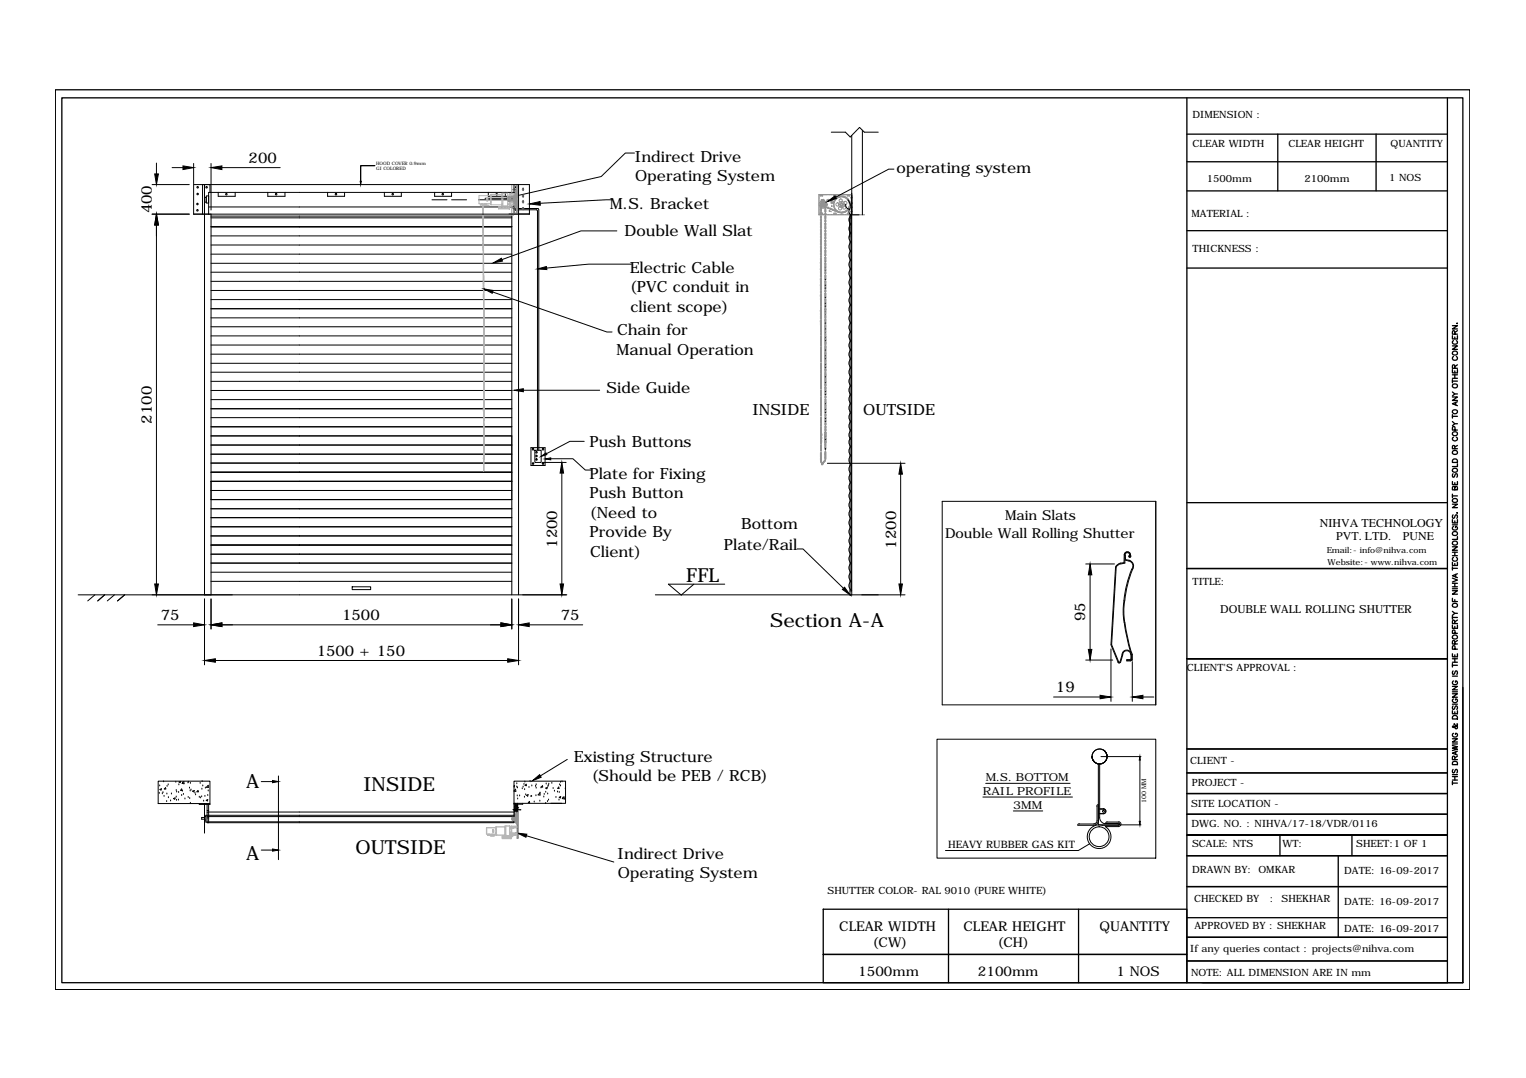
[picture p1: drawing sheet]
<svg xmlns="http://www.w3.org/2000/svg" width="297mm" height="210mm" viewBox="0 0 297 210" stroke-linecap="round" stroke-linejoin="round" font-family="sans-serif">
<defs><g id="words">
<g font-size="3.8">
<text x="133.6" y="113.3">FFL</text>
<text x="149.9" y="122.2">Section A-A</text>
<text x="47.9" y="153.4">A</text>
<text x="70.8" y="153.9">INSIDE</text>
<text x="47.9" y="167.4">A</text>
<text x="69.2" y="166.3">OUTSIDE</text>
</g>
<g font-size="3">
<text x="123.6" y="31.5">Indirect Drive</text>
<text x="123.6" y="35.3">Operating System</text>
<text x="174.5" y="33.8">operating system</text>
<text x="118.7" y="40.6">M.S. Bracket</text>
<text x="121.6" y="46">Double Wall Slat</text>
<text x="122.6" y="53.2">Electric Cable</text>
<text x="122.6" y="56.9">(PVC conduit in</text>
<text x="120.1" y="65.3">Chain for</text>
<text x="122.7" y="60.7">client scope)</text>
<text x="120" y="69.1">Manual Operation</text>
<text x="118.1" y="76.5">Side Guide</text>
<text x="146.4" y="80.9">INSIDE</text>
<text x="168" y="80.9">OUTSIDE</text>
<text x="114.7" y="87">Push Buttons</text>
<text x="114.7" y="93.3">Plate for Fixing</text>
<text x="114.7" y="97">Push Button</text>
<text x="114.8" y="100.8">(Need to</text>
<text x="114.7" y="104.6">Provide By</text>
<text x="140.9" y="107.1">Plate/Rail</text>
<text x="144.3" y="102.9">Bottom</text>
<text x="114.9" y="108.4">Client)</text>
<text x="111.7" y="148.3">Existing Structure</text>
<text x="115.2" y="152.1">(Should be PEB / RCB)</text>
<text x="120.2" y="167.3">Indirect Drive</text>
<text x="120.2" y="171">Operating System</text>
</g>
<g font-size="2.9">
<text x="48.4" y="31.8">200</text>
<text x="29.6" y="41.6" transform="rotate(-90 29.6 41.6)">400</text>
<text x="29.6" y="82.5" transform="rotate(-90 29.6 82.5)">2100</text>
<text x="108.4" y="106.7" transform="rotate(-90 108.4 106.7)">1200</text>
<text x="174.4" y="106.8" transform="rotate(-90 174.4 106.8)">1200</text>
<text x="31.3" y="120.8">75</text>
<text x="66.6" y="120.7">1500</text>
<text x="109.1" y="120.8">75</text>
<text x="211.3" y="121" transform="rotate(-90 211.3 121)">95</text>
<text x="61.7" y="127.7">1500 + 150</text>
<text x="205.5" y="134.8">19</text>
</g>
<g font-size="2.7">
<text x="195.6" y="101.3">Main Slats</text>
<text x="184" y="104.7">Double Wall Rolling Shutter</text>
</g>
<g font-size="2.6">
<text x="163.4" y="181.2">CLEAR WIDTH</text>
<text x="169.8" y="184.4">(CW)</text>
<text x="187.6" y="181.2">CLEAR HEIGHT</text>
<text x="194.1" y="184.4">(CH)</text>
<text x="214.1" y="181.2">QUANTITY</text>
<text x="167.1" y="190">1500mm</text>
<text x="190.3" y="190">2100mm</text>
<text x="217.3" y="190">1 NOS</text>
</g>
<g font-size="2.3">
<text x="256.9" y="102.7">NIHVA TECHNOLOGY</text>
<text x="260.1" y="105.2">PVT. LTD.</text>
<text x="273.1" y="105.2">PUNE</text>
</g>
<g font-size="2.2">
<text x="237.5" y="119.4">DOUBLE WALL ROLLING SHUTTER</text>
<text x="191.3" y="154.7">RAIL PROFILE</text>
<text x="191.9" y="152.1">M.S. BOTTOM</text>
<text x="197.2" y="157.4">3MM</text>
</g>
<text font-size="2" x="184.5" y="165.1">HEAVY RUBBER GAS KIT</text>
<g font-size="1.9">
<text x="232.1" y="23.1">DIMENSION :</text>
<text x="232.1" y="28.6">CLEAR WIDTH</text>
<text x="250.8" y="28.6">CLEAR HEIGHT</text>
<text x="270.7" y="28.6">QUANTITY</text>
<text x="234.9" y="35.3">1500mm</text>
<text x="253.9" y="35.3">2100mm</text>
<text x="270.4" y="35.3">1 NOS</text>
<text x="231.9" y="42.2">MATERIAL :</text>
<text x="232.1" y="49.1">THICKNESS :</text>
<text x="232.1" y="114">TITLE:</text>
<text x="231" y="130.7">CLIENT'S APPROVAL :</text>
<text x="231.7" y="148.8">CLIENT -</text>
<text x="232" y="153.1">PROJECT -</text>
<text x="231.8" y="157.1">SITE LOCATION -</text>
<text x="231.9" y="161">DWG. NO. : NIHVA/17-18/VDR/0116</text>
<text x="232" y="165">SCALE: NTS</text>
<text x="249.7" y="164.8">WT:</text>
<text x="264" y="165">SHEET:1 OF 1</text>
<text x="232" y="170">DRAWN BY: OMKAR</text>
<text x="261.6" y="170.2">DATE: 16-09-2017</text>
<text x="161.1" y="174.1">SHUTTER COLOR- RAL 9010 (PURE WHITE)</text>
<text x="232.4" y="175.7">CHECKED BY</text>
<text x="247.2" y="175.7">:</text>
<text x="249.5" y="175.6">SHEKHAR</text>
<text x="261.6" y="176.2">DATE: 16-09-2017</text>
<text x="231.7" y="185.3">If any queries contact : projects@nihva.com</text>
<text x="232.5" y="180.9">APPROVED BY : SHEKHAR</text>
<text x="261.6" y="181.5">DATE: 16-09-2017</text>
<text x="231.8" y="190">NOTE: ALL DIMENSION ARE IN mm</text>
</g>
<g font-size="1.6">
<text x="258.2" y="107.7">Email:- info@nihva.com</text>
<text x="258.4" y="110.1">Website:- www.nihva.com</text>
</g>
<text font-size="1.2" x="223.1" y="156.4" transform="rotate(-90 223.1 156.4)">100 MM</text>
<g font-size=".9">
<text x="73.2" y="32">HOOD COVER 0.9mm</text>
<text x="73.3" y="33.2">GI COLORED</text>
</g>
</g></defs>
<!-- layer: 0 -->
<g fill="none" stroke="#000" stroke-width=".19">
<path d="M29.6 35.9h7.2M30.5 31.8v2.1M33.5 32.6h2.1M37.7 31.8v4M37.7 35.9h65.4v5.8h-65.4zM39.4 35.9v5.8M39.8 38.4h.3v1h-.3zM39.8 35.9v79.9M40.1 38.1h.5v1.4h-.5zM40.9 35.9v1.6M41.1 31.8v9.1M42.5 37.5v.7h3.3v-.7"/>
<path d="M43.2 32.6h11.3M52.1 37.5v.7h3.4v-.7M63.8 37.5v.7h3.3v-.7M74.8 37.5v.7h3.3v-.7M84.1 38.9h2.9M84.6 37.5v.7h3.3v-.7M87.9 38.9h2.9M93.1 38.9h6.9M94.4 38.6h5.6M95.1 37.5v.7h5.2v-.7h-59.7v4.2M98.4 37.5v.6M100 38.5h.6"/>
<path d="M100 35.9v1.6M100 38.2v3.5M100.3 37.7l.2 .1-.2 .2M100.9 35.9v2M100.9 35.9v79.9M119 38.9l-13.8 .7M123.5 29.8h-1.8l-4.7 4.6-16.3 3.7M161.8 25.7h2.8l.9 1 1.8-1.9 .9 .9h2.8M164.6 39.8l.2 .6 .6 .3M165 38.9l.7 1.4v1.6M165.8 26.4v89.5h-.3v-74.1M167.9 25.4v16.4"/>
<path d="M174 32.9h-1l-10.3 5.5M29.6 41.7h7.2M30.5 43.8v69.9M40.6 40.3h59.4M41.1 41.7v74.1M41.1 42.1h58.5M41.1 44.2h58.5M41.1 42.4h58.5M41.1 58.3h58.5M41.1 56.6h58.5M41.1 54.8h58.5M41.1 53h58.5"/>
<path d="M41.1 51.3h58.5M41.1 49.5h58.5M41.1 47.7h58.5M41.1 45.9h58.5M95.9 56.9l22.2 7.7h1M100.3 40.9h4.1l.2 .1M100.3 40.6h4.4M103.1 41.7h-3.5v74.1M104.6 41v46.6M104.7 40.6l.1 .1M104.9 40.8v46.9M120.1 45h-7l-15.4 5.5"/>
<path d="M122.9 51.4h-8.3l-8.2 .8M160.7 54.6h.1M160.7 55.7h.1M160.7 56.3h.1M160.7 58.1h.1M160.7 59.2h.1M160.7 59.8h.1M160.7 51.1h.1M160.7 52.2h.1M160.7 52.7v.1M165.4 40.7l-.1 .7 .4 .5M165.4 42.6v3.5"/>
<path d="M165.6 41.8v.8M165.7 50.6a1.12 1.12 0 0 0 0 1.8 1.1 1.1 0 0 0 0 1.7 1.14 1.14 0 0 0 0 1.8M165.7 55.9a1.12 1.12 0 0 0 0 1.7 1.1 1.1 0 0 0 0 1.8M165.7 59.3a1.12 1.12 0 0 0 0 1.8 1.14 1.14 0 0 0 0 1.8 1.1 1.1 0 0 0 0 1.7M165.7 45.4a1.12 1.12 0 0 0 0 1.7M165.7 47.1a1.12 1.12 0 0 0 0 1.8 1.1 1.1 0 0 0 0 1.7M165.7 41.9v73.2M165.7 41.9a1.04 1.04 0 0 0 0 1.8 1.1 1.1 0 0 0 0 1.7M165.8 41.8h1.4M41.1 76h58.5M41.1 74.3h58.5M41.1 72.5h58.5"/>
<path d="M41.1 70.7h58.5M41.1 69h58.5M41.1 67.2h58.5M41.1 65.4h58.5M41.1 63.6h58.5M41.1 61.9h58.5M41.1 60.1h58.5M41.1 79.6h58.5M41.1 77.8h58.5M101.9 76h14.8M160.7 63.1h.1M160.7 64.2h.1"/>
<path d="M160.7 66h.1M160.7 66.5h.1M160.7 68.3h.1M160.7 69.5h.1M160.7 70h.1M160.7 71.2h.1M160.7 71.8h.1M160.7 73.5h.1M160.7 74.7h.1M160.7 76.4h.1M160.7 77h.1M160.7 78.8h.1"/>
<path d="M160.7 79.9h.1M160.7 60.7h.1M160.7 61.3h.1M160.7 64.8h.1M160.7 75.2v.1M165.7 64.6a1.12 1.12 0 0 0 0 1.7M165.7 66.4a1.12 1.12 0 0 0 0 1.7 1.1 1.1 0 0 0 0 1.8M165.7 69.8a1.12 1.12 0 0 0 0 1.8 1.1 1.1 0 0 0 0 1.7 1.14 1.14 0 0 0 0 1.8 1.1 1.1 0 0 0 0 1.7 1.1 1.1 0 0 0 0 1.8M165.7 78.6a1.12 1.12 0 0 0 0 1.7M41.1 99.1h58.5M41.1 97.3h58.5M41.1 95.5h58.5"/>
<path d="M41.1 93.7h58.5M41.1 91.9h58.5M41.1 90.2h58.5M41.1 88.4h58.5M41.1 86.7h58.5M41.1 84.9h58.5M41.1 83.1h58.5M41.1 81.3h58.5M103.3 87.2h2.8v3.4h-2.8zM104.1 87.7h1.2v2.3h-1.2zM105.6 90h4.6M107.2 89.3h4.3l2.4 2.2h1.1"/>
<path d="M109.4 92.1v21.6M113.7 85.9h-2.8l-4.5 2.4M160.7 85.2h.1M160.7 86.4h.1M160.7 87.5h.1M160.7 80.5h.1M160.7 81.7h.1M160.7 82.2h.1M160.7 85.7h.1M160.7 84h.1M160.7 85.1v.1M161.1 90.2h15.1"/>
<path d="M165.7 85.2a1.12 1.12 0 0 0 0 1.8 1.1 1.1 0 0 0 0 1.7M165.7 88.7a1.12 1.12 0 0 0 0 1.7M165.7 90.5a1.12 1.12 0 0 0 0 1.7M165.7 92.2a1.12 1.12 0 0 0 0 1.7M165.7 93.9a1.12 1.12 0 0 0 0 1.8 1.1 1.1 0 0 0 0 1.7 1.14 1.14 0 0 0 0 1.8 1.1 1.1 0 0 0 0 1.7 1.1 1.1 0 0 0 0 1.8M165.7 80.3a1.12 1.12 0 0 0 0 1.8 1.1 1.1 0 0 0 0 1.7M165.7 83.8a1.12 1.12 0 0 0 0 1.8M175.3 92.3v21.4M183.4 97.6h41.6v39.6h-41.6zM15.2 115.8h95.1M18.5 115.8l-1.4 1.2M20.4 115.8l-1.4 1.2"/>
<path d="M22.3 115.8l-1.4 1.2M24.3 115.8l-1.4 1.2M39.8 116.6v12.9M41.1 116.6v5.9M41.1 113.2h58.5M41.1 111.4h58.5M41.1 109.6h58.5M41.1 107.9h58.5M41.1 106.1h58.5M41.1 104.4h58.5M41.1 102.6h58.5M41.1 100.8h58.5"/>
<path d="M68.6 114.3h3.6v.5h-3.6zM99.6 116.6v5.9M100.9 116.6v12.9M127.6 115.8h48.6M135.1 113.7l-2.5 2.2-2.5-2.2h11M155.2 106.9h1.1l7.9 7.7M165.5 115.1h.3M165.7 102.6a1.12 1.12 0 0 0 0 1.8M165.7 104.4a1.12 1.12 0 0 0 0 1.8 1.1 1.1 0 0 0 0 1.7M165.7 107.9a1.12 1.12 0 0 0 0 1.8M165.7 109.7a1.12 1.12 0 0 0 0 1.7M165.7 111.4a1.12 1.12 0 0 0 0 1.8"/>
<path d="M165.7 113.1a1.12 1.12 0 0 0 0 1.8M211.3 109.8h5.6M212.2 111.9v14.5M217.1 110.4l-.8 15.1M217.3 110.4l-.9 15.1 1.4 3.4M218.2 109.8l-.6 .2-.3 .4M218.8 108v1.6a1.76 1.76 0 0 0-1.7 .8M218.8 108a.61 .61 0 0 1 .7-.6 .61 .61 0 0 1 .6 .7M218.9 108.1a.57 .57 0 0 1 .6-.6 .57 .57 0 0 1 .5 .7M218.9 108.1l.1 1.5-.8 .2M219 109.1l.8 .2M219 108.1a.44 .44 0 0 1 .5-.5 .44 .44 0 0 1 .4 .6"/>
<path d="M219 108.1l.1 .9a1.28 1.28 0 0 1 1.3 .5 1.28 1.28 0 0 1 0 1.4M219.7 108.3l.2 .2 .2-.1M219.8 109.2a1.04 1.04 0 0 1 .5 1.6M219.8 108.3l.1 .1M219.9 108.2l-.1 .2M219.9 108.2v.2M220 108.2v.2M220.1 108.1v.3M220.3 110.8a20.6 20.6 0 0 0-.8 14.1l.6 2.1M220.5 110.9a21.7 21.7 0 0 0-1.6 10.3M30.7 121.7h7M41.9 128.6h56.9"/>
<path d="M43.2 121.7h54.3M103 121.7h10.4M205.1 135.7h9M211.3 128.5h5.3M216.3 125.6l1.3 3.4M216.3 126.4v10.2M217.9 128.9h-.2M218.1 128.9l-.2 .2-.3-.1M219 121.2l.5 2.9 .7 2.8M220 126.9a.91 .91 0 0 0-1-.3 .91 .91 0 0 0-.6 .9l-.4 1.4M220.1 127.5a.78 .78 0 0 0-.8-.8 .78 .78 0 0 0-.8 .8l-.4 1.5M220.1 127l.2 .5v.9l-1 .2"/>
<path d="M220.2 127l.2 .4v1.1l-.4 .2h-.7v-.3l.8-.1v-.8M220.4 128.8v7.8M222.5 135.7h2.1M30.8 152.1h10.1v4.4h-10.1zM31 154.5h.1M31.1 153h.1M31.1 153.7l.3-.1-.1 .2zM31.6 154.6h.1M31.7 154.3h.1M31.8 152.2h.1M31.9 155.1h.1M32 153.6l.2-.2 .1 .2z"/>
<path d="M32.4 156.1h.1M32.5 154.6h.1M32.5 153.1h.1M32.7 152.8h.1M32.8 155.3h.1M33.2 156h.1M33.4 154.6h.1M33.8 155.5l.3-.1-.1 .2zM34.2 152.3h.1M34.3 155.2h.1M34.3 153.9h.1M34.3 155.8h.1"/>
<path d="M34.4 154.2h.1M34.7 155.8h.1M34.8 154.3h.1M34.8 152.8h.1M34.9 152.3l.3-.2-.1 .3zM35.4 154.9h.1M35.4 153.6v.3h-.2zM35.4 152.5l.4-.3v.4zM35.5 154.1h.1M35.5 152.5h.1M35.7 154.7h.1M36 155.6h.1"/>
<path d="M36.6 152.4h.1M36.6 155.3h.1M36.7 152.3h.1M36.9 153.5h.1M36.9 155.5h.1M37 154h.1M37.1 152.5h.1M37.1 156.4h.1M37.2 153.8h.1M37.5 154.1l.3-.2-.1 .3zM37.9 154.4h.1M38.1 154.8h.1"/>
<path d="M38.5 153.9l.1 .3h-.3zM38.8 155.2h.1M38.8 156.5v.1h2.1v-.1M39 152.5h.1M39 155.4h.1M39.3 155.2h.1M39.3 153.7h.1M39.3 152.2h.1M39.5 153h.1M39.6 156h.1M39.8 156.5v5.7M39.8 159.2h-.5v.3h.5"/>
<path d="M39.8 159h.3M39.8 159.7h.3M39.9 155.1h.1M40 153.5h.1M40.1 155.8l.3-.1v.3zM40.3 159h59.7M40.3 157.8h.3M40.3 158.2h.3M40.3 159.3h.3M40.4 154.9h.1M40.5 154h.1M40.5 152.9l.1 .4h-.4z"/>
<path d="M40.6 156.6v3.6M40.6 158.1h59.4M50.9 152.2h2.2M54.2 151.1v16.3M99.8 157.6h1.6M100 152.1h10.1v4.3h-10.1zM100 156.4v3.8h-59.7v-3.6M100 158.8h-59.9v1.3h.2M100 154l.3-.3 .1 .4M100 154.1h.4M100 153h.2l-.2 .2M100.1 157.6v.1"/>
<path d="M100.1 157.5l.3 .1M100.1 157.3l.6 .3M100.1 157.1l.6 .4M100.1 156.9l.6 .4M100.1 156.7l.6 .4M100.1 156.5l.6 .4M100.2 156.9h.4v1.6l-.3 .5zM100.3 156.4l.4 .3M100.4 159.1h.2l-.1 .6zM100.6 153.2h.1M100.6 152.6h.1M100.6 156.4l.1 5.8"/>
<path d="M100.7 155h.1M100.7 156.6v3.5a.56 .56 0 0 1-.3-.8l-.1-.3M100.7 153.4h.1M100.8 155.6h.1M100.8 156.4v1.2M100.8 157.7v5.5M100.9 157.2l.1 .1M101.1 155h.1M101.7 153.6h.1M101.7 156.4v.2h-1.7M101.8 153.2h.1M102 152.7h.1"/>
<path d="M102.1 155.2h.1M102.1 153.8h.1M102.2 152.3h.1M102.3 154.8h.1M102.4 152.7l.1 .3h-.3zM102.5 154.9l.3-.2-.1 .3zM103 153.3h.1M103.1 156.3v-.3l-.3 .3h.3M103.2 152.1h.1M103.3 155.1h.1M103.5 155.1h.1M103.5 153h.1"/>
<path d="M104 156.2h.1M104.2 153.1h.1M104.3 154.9h.1M104.4 153.5h.1M104.4 152.8h.1M105.1 156h.1M105.1 154.4v.4h-.4zM105.1 154.4h.1M105.3 153.4h.1M105.6 153v.2h-.2zM105.8 155.2h.1M105.9 154.7h.1"/>
<path d="M106.2 154.3h.1M106.2 156.3l-.1 .1M106.2 156.3v.1M106.2 153.5l.3-.2-.1 .3zM106.3 152.7h.1M106.6 156.1h.1M106.6 154.6h.1M106.7 153.2h.1M106.7 153h.1M106.8 155.8h.1M106.8 152.7h.1M107.2 156.4h2.2"/>
<path d="M107.4 152.5h.1M107.7 153.5h.1M107.9 154.1h.1M108.2 155.3h.1M108.5 154.2h.1M108.8 153.2v.3h-.2zM108.8 155.8h.1M108.9 154.3h.1M108.9 155.2l.2-.1v.3zM108.9 152.8h.1M109.1 152.3h.1M109.1 153h.1"/>
<path d="M109.4 152.2h.1M109.4 155.5l.4-.3 .1 .4zM109.6 155.4h.1M110 153.6h.1M110.1 152.1h.1M110.4 147.9l-5.2 3.2M182.4 143.9h42.6v23.2h-42.6zM191.3 155.2h17.5M191.9 152.5h16.4M197.2 157.9h5.8M213.2 148.5a1.46 1.46 0 0 1 .2-2.5 1.46 1.46 0 0 1 2.1 1.3 1.46 1.46 0 0 0-2.2-1.3 1.46 1.46 0 0 0 0 2.6M213.5 157v2.8a.61 .61 0 0 1-.6 .6"/>
<path d="M213.7 148.7l.1 .2v11.7h3.9M213.8 156.7l-.2 .1-.1 .2M213.8 159.8a.87 .87 0 0 1-.9 .9M214.1 159.2a1.21 1.21 0 0 0 .8 1.1l2.5 .1M214.1 157.5h.7a.49 .49 0 0 1 .5 .5 .49 .49 0 0 1-.5 .5h-.7M214.1 148.8v10.4M214.1 157.6h.7M214.3 147.3h7.8M214.8 157.5a.44 .44 0 0 1 .4 .5 .44 .44 0 0 1-.4 .4h-.7M214.8 146.1a1.46 1.46 0 0 1-.1 2.5 1.46 1.46 0 0 1-2.1-1.3M215.6 147.3h.1M221.9 148v11.9"/>
<path d="M40.4 160.2h.1M40.6 160h59.4M50.9 165.5h2.2M102.5 162.7l17 5.2M209.8 160.7h3.2M210.1 160.4h2.9M210.1 160.4l-.2 .1-.1 .2M212.1 164.3l-2.2 1.3h-25.9M215.3 160.3h2.5l.1 .2-.1 .2M215.5 160l-.3 .3M215.5 160.1h2.3M217.4 160.3l.3 .3"/>
<path d="M217.8 160a.47 .47 0 0 1 .4 .5 .47 .47 0 0 1-.4 .5l-2.7-.1a2.31 2.31 0 0 1 .1 3.9 2.31 2.31 0 0 1-3.5-1.5 2.31 2.31 0 0 1 2.9-2.6h3.2M217.9 160.6h4.2"/>
<circle cx="38.4" cy="39.7" r=".15"/>
<circle cx="38.5" cy="37.8" r=".15"/>
<circle cx="38.5" cy="36.5" r=".15"/>
<circle cx="40.2" cy="36.5" r=".15"/>
<circle cx="44.1" cy="37.8" r=".15"/>
<circle cx="53.8" cy="37.8" r=".15"/>
<circle cx="65.4" cy="37.8" r=".15"/>
<circle cx="76.4" cy="37.8" r=".15"/>
<circle cx="86.2" cy="37.8" r=".15"/>
<circle cx="96.7" cy="37.8" r=".15"/>
<circle cx="100.5" cy="36.5" r=".15"/>
<circle cx="100.5" cy="39.7" r=".15"/>
<circle cx="38.4" cy="41" r=".15"/>
<circle cx="100.5" cy="40.9" r=".15"/>
<circle cx="103.8" cy="87.5" r=".15"/>
<circle cx="103.8" cy="90.3" r=".15"/>
<circle cx="104.4" cy="88.1" r=".15"/>
<circle cx="104.4" cy="89.5" r=".15"/>
<circle cx="104.4" cy="88.8" r=".15"/>
<circle cx="105.7" cy="90.3" r=".15"/>
<circle cx="105.7" cy="87.5" r=".15"/>
<circle cx="214.8" cy="158" r=".19"/>
<circle cx="213.9" cy="162.9" r="1.93"/>
</g>
<g fill="#000" stroke="#000" stroke-width=".19">
<path d="M30.1 33.9h.7l-.3 2zM35.6 32.3l2.1 .3-2.1 .4zM41.1 32.6l2.1-.3v.7zM70.1 35.3h.2l-.1 .6zM98.9 38.5l1.7-.7 .2 .6zM103.1 39.7l2-.5 .1 .8zM161.1 39.2l1.4-1.1 .3 .6zM30.5 41.7l.3 2.1h-.7zM94.2 56.3l1.8 .3-.2 .5zM96 51.2l1.6-.9 .2 .5zM104.6 52.4l1.8-.5v.6zM100.1 76l1.8-.3v.6z"/>
<path d="M105.3 88.9l1-.7 .1 .3zM106.1 89.4l1.1-.2v.3zM109.4 90l.3 2.1h-.7zM175.3 90.2l.4 2.1h-.7zM30.1 113.7h.7l-.3 2.1zM109 113.7h.7l-.3 2.1zM164.4 114.3l1.1 1.5-1.5-1zM175 113.7h.7l-.4 2.1zM212.2 109.8l.3 2.1h-.6zM37.7 121.3l2.1 .4-2.1 .3zM39.8 128.6l2.1-.3v.6zM41.1 121.7l2.1-.4v.7z"/>
<path d="M97.5 121.3l2.1 .4-2.1 .3zM98.8 128.3l2.1 .3-2.1 .3zM100.9 121.7l2.1-.4v.7zM211.9 126.4h.6l-.3 2.1zM214.1 135.4l2.2 .3-2.2 .4zM220.4 135.7l2.1-.3v.7zM53.1 152l1.1 .2-1.1 .2zM103.6 152l1.4-1.2 .3 .5zM221.9 147.3l.1 .7h-.2zM221.8 159.9h.2l-.1 .7zM53.1 165.3l1.1 .2-1.1 .2zM100.7 162.2l1.8 .2-.1 .6z"/>
</g>
<g fill="none" stroke="#000" stroke-width=".25">
<path d="M10.8 17.5h275.3v175.2h-275.3zM12 19.1h272.7v172.2h-272.7zM231 19.1v172.2h50.7v-172.2M73 32.3h-2.8v3M231 26.1h50.7M231 37.2h50.7M231 31.5h50.7M248.7 26.1v11.1M267.9 26.1v11.1M231 44.9h50.7M231 52.2h50.7M282.7 77.3h1l-1 .7h1"/>
<path d="M282.7 72v.6h1v-.6M282.7 67.4h1l-1 .6h1M282.7 65.4v.6h1v-.6M282.7 63.4h1l-1 .7h1M282.7 73.9v.6M282.7 76.3l.5 .4M282.7 74.2h1M282.7 73.7h1M282.7 73h1M282.9 69.4a.42 .42 0 0 0 0 .6 .42 .42 0 0 0 .6 0 .42 .42 0 0 0 0-.6M282.9 66.3l-.1 .1a.42 .42 0 0 0 .4 .6 .42 .42 0 0 0 .4-.6l-.1-.1M283.2 71.7l-.1-.6h-.3l-.1 .6h1"/>
<path d="M283.2 65.1l-.1-.7h-.3l-.1 .7h1M283.2 65.6v.4M283.2 72.2v.4M283.2 73v.7M283.4 78.4v.4M283.6 62.9v.1zM283.7 78.2l-1 .4 1 .4M283.7 76.7h-.5l-.5 .4M283.7 71l-.5 .4M283.7 64.4l-.5 .3M231 97.9h50.7M282.7 98.2h1l-1 .6h1"/>
<path d="M282.7 93.8v.6h1v-.6M282.7 80.7v.7M282.7 96.2v.7M282.7 96.6h1M282.7 82.1l.5 .4M282.7 81.1h1M282.8 89.6a.53 .53 0 0 1 .9 .1v.3h-1zM282.8 92.2l-.1 .3 .1 .4 .3-.1 .3-.6 .2 .1v.6M282.9 85.1a.42 .42 0 0 0 0 .6 .42 .42 0 0 0 .6 0 .42 .42 0 0 0 0-.6M283.2 95l.2-.3h.2l.1 .3v.4h-1l.1-.7h.3l.1 .7M283.2 87.4l-.1-.6h-.3l-.1 .6h1M283.2 94v.4"/>
<path d="M283.2 83.7v-.6h-.4l-.1 .6h1M283.6 99.8v.1zM283.7 90.3v.5h-1M283.7 82.5h-.5l-.5 .4M283.7 86.7l-.5 .3M231 110.7h50.7M282.7 116.5v.6h1M282.7 115h1l-1 .7h1M282.7 112.6l1 .3-1 .4M282.7 109.5v.6h1v-.6M282.7 106.5h1l-1 .6h1M282.7 101.2v.6h1v-.6"/>
<path d="M282.7 110.4v.6M282.7 119.9v.7M282.7 119l.5 .4M282.7 114.6h1M282.7 114.3h1M282.7 113.6h1M282.7 110.7h1M282.7 108.2h1M282.7 107.5h1M282.7 102.2h1M282.8 100.2l-.1 .3 .1 .4 .3-.1 .3-.6h.2l.1 .3-.1 .4M282.9 108.5a.42 .42 0 0 0 0 .6 .42 .42 0 0 0 .6 0 .42 .42 0 0 0 0-.6"/>
<path d="M282.9 102.5a.42 .42 0 0 0 0 .6 .42 .42 0 0 0 .6 0 .42 .42 0 0 0 0-.6h-.2v.2M283.2 101.4v.4M283.2 107.5v.7M283.2 109.7v.4M283.2 113.6v.7M283.2 116.8v.3M283.4 111.8v.6M283.7 119.4h-.5l-.5 .4M283.7 111.7l-1 .4 1 .4M283.7 104.5v.5h-1M281.7 128.3h-50.7h50.7M282.7 138.4v.6h1v-.6"/>
<path d="M282.7 135.1h1l-1 .7h1M282.7 133.6h1l-1 .7h1M282.7 127.3v.6h1v-.6M282.7 121.7v.6h1v-.6M282.7 129.2v.7M282.7 137.1h1M282.7 134.7h1M282.7 131.7h1M282.7 129.5h1M282.7 128.9h1M282.7 128.3h1M282.7 120.2h1"/>
<path d="M282.8 139.5a.53 .53 0 0 1 .9 .2v.3h-1zM282.8 137.5l-.1 .2 .1 .4 .3-.1 .3-.5h.2l.1 .2-.1 .4M282.8 130.6l-.1 .3 .1 .4 .3-.1 .3-.6h.2l.1 .3-.1 .4M282.9 136.1a.42 .42 0 0 0 0 .6 .42 .42 0 0 0 .6 0 .42 .42 0 0 0 0-.6h-.2v.2M282.9 132.6a.42 .42 0 0 0 0 .6 .42 .42 0 0 0 .6 0 .42 .42 0 0 0 0-.6h-.2v.2M283.2 125.4l-.1-.6h-.3l-.1 .6h1M283.2 121.4l-.1-.5-.2-.2-.2 .3v.4h1M283.2 122v.3M283.2 127.5v.4M283.2 128.3v.6M283.2 138.6v.4M283.2 126.4v-.6h-.4l-.1 .6h1"/>
<path d="M283.2 123.3v-.5l-.4-.1-.1 .6h1M283.7 124.7l-.5 .4M283.7 120.7l-.5 .4M284.7 133.9v57.4h-50.7M100.1 157.6h.6v.3h-.6zM100.1 157.7h.5v.2h-.5M231 145.8h50.7M231 150.5h50.7M231 154.5h50.7M231 158.5h50.7M282.7 145.2l1 .2-1 .3 1 .2-1 .2M282.7 143.8h1l-1 .7h1"/>
<path d="M282.7 152.5h1M282.7 152.1v.7M282.7 151.9h1M282.7 151.2h1M282.7 150.8h1M282.7 144.9h1M282.8 148.4a.57 .57 0 0 1 .9 .1v.4h-1zM282.8 149.8l-.1 .3 .1 .4 .3-.1 .3-.6h.2l.1 .3-.1 .4M282.9 142.8a.42 .42 0 0 0 0 .6 .42 .42 0 0 0 .6 0 .42 .42 0 0 0 0-.6h-.2v.2M283.1 140.9l-.1 .2a.57 .57 0 0 1 .6 .8h-.3l-.4-.5-.2 .1 .4 .1 .5-.4v-.3M283.2 147.9l-.1-.6h-.3l-.1 .6h1M283.2 151.2v.7"/>
<path d="M283.4 146.4v.5M283.7 146.3l-1 .3 1 .4M283.7 147.2l-.5 .4M160.2 177h70.8v8.8h-70.8zM184.6 177v14.3M209.9 177v14.3M231 166.6h50.7M231 172.6h50.7M231 178.7h50.7M249.1 162.6v4M260.5 166.6v15.9M263.2 162.6v4"/>
<path d="M281.7 162.6h-50.7h50.7M160.2 185.8h70.8v5.5h-70.8zM231 182.5h50.7M231 187.1h50.7"/>
<circle cx="283.2" cy="75.1" r=".46"/>
<circle cx="283.2" cy="68.7" r=".46"/>
<circle cx="283.2" cy="97.5" r=".46"/>
<circle cx="283.2" cy="88.1" r=".46"/>
<circle cx="283.2" cy="91.6" r=".46"/>
<circle cx="283.2" cy="84.5" r=".46"/>
<circle cx="283.2" cy="80.2" r=".46"/>
<circle cx="283.2" cy="105.7" r=".46"/>
<circle cx="283.2" cy="103.9" r=".46"/>
<circle cx="283.2" cy="117.9" r=".46"/>
<circle cx="283.2" cy="124" r=".46"/>
</g>
<g fill="none" stroke="#959595" stroke-width=".19">
<path d="M99 38.6h.2M99 38.9h.2M99 38.4v.7M99 38.8h1M99 38.3v.3M99 38.9v.3M99.2 38.6h.1M99.2 38.9h.1M99.2 38.9v.2h.8M99.6 35.9v1.8M100 38.3h-1v.9h1M100 38.4h-.8v.2"/>
<path d="M100 38.1v1.2M100 38.1h.2M100 39.3h.2M100.3 37.3h.1M100.3 35.9h.3v5.7h-.3l.3-.1v-5.5zM100.3 37.3l.1 3M100.3 37.5l-.1 .1v2.3l.1 .1M100.4 37.3h.1M100.6 35.9v5.7M100.6 38.1h.1M100.6 39.4h.1M100.6 39.5h.1"/>
<path d="M100.6 39.7h.1M100.6 37.8h.1M100.6 38h.1M100.6 37.1h-.2v3.3h.2M100.6 38.5h-1.7v.5h1.7M100.7 35.9v5.7M159.4 37.9h6.4v3.9h-6.4zM159.7 38.1v.1M159.7 38.1h.5l-.5 .1M159.9 39h.5h-.5M159.9 38.9v.1v-.1M159.9 39.8h.1"/>
<path d="M159.9 39.8v.1M160 40h.1M160 39h.1M160 39.7v.1M160 39.8h.1M160 39.9h-.1M160 39.7h.1M160 38.9l.1 .1zM160 39.9v.1M160 39.9h.1M160 39.6l-.1 .2 .1 .3M160.1 39.7h.1"/>
<path d="M160.1 39.7h-.1M160.1 40h-.1M160.1 40h.1M160.2 39.6h-.1M160.2 39.6h.1M160.2 39.6v.1M160.2 38.9v.1zM160.2 39.7h.1M160.3 40h.1M160.3 39.7h.1M160.3 39h.1M160.3 39.7l.1 .1"/>
<path d="M160.3 39.9h.1M160.3 38.9h.1M160.3 40h-.1M160.4 39.9h.1M160.4 39.8h.1M160.4 40h.1M160.4 39h.1M160.4 39.5h.1M160.4 39.8v.2M160.5 39.2v-.3h-.7v.3M160.6 39.4h.1M160.8 39.3h.1"/>
<path d="M160.9 39.8h.2v.1h-.2M161.1 39.8v.1M161.1 39.2h.1M161.1 38.8h.2zM161.1 38.9l-.3 .1M161.3 39.2h.1M161.4 39.1h.1M161.6 39h.1M161.9 38.9h.1M161.9 39.3v-.3l-.2-.1-.1 .2 .2 .2-.1 .2 .2 .2 .2-.2M161.9 39.3l.2 .1M162 39.1l.1-.1z"/>
<path d="M162.1 38.9h.1M162.1 39l.1 .3M162.1 39.4h.1M162.3 38.8h.1M162.3 39.4h-.2M162.3 38v.1M162.3 38.1h.4M162.3 38.2h.4M162.3 39.9v.1M162.4 39.8v.2M162.4 39.4h.1M162.4 39.5h-.1v.2"/>
<path d="M162.4 38.7h.1M162.5 39.2h.1M162.6 38.9v.1M162.6 38.6h.1M162.6 39h-.1l-.1 .5h-.3M162.7 38v.1M162.8 38.7l-.1 .1M162.8 38.8h-.1l-.1 .2M162.8 38.6h.1M163 38.7l-.2 .1M163 38.6h-.1M163 38.5h.1"/>
<path d="M163.2 38.4v.1M163.2 38.4h.1M163.2 38.5l-.1-.1-.1 .2M163.4 38.3h.1M163.4 38.4l-.2 .1M163.4 38.4h.1M163.5 38.3l-3.5 1.3M163.5 38.2a1.63 1.63 0 0 1 2 1.6 1.63 1.63 0 0 1-2 1.6M163.5 38.3a1.59 1.59 0 0 1 1.9 1.5 1.59 1.59 0 0 1-1.9 1.6M163.5 38.3l-3.5 1.3-.1 .2 .2 .2M163.5 39.9l.2 .2M163.5 39.8v.1"/>
<path d="M163.6 38.3h.1M163.7 38.4h-.2M163.7 38.3h.1M163.7 39.5l-.2 .2M163.8 39.5v.2l.1-.2M163.8 38.3h.1M163.9 39.5l.2 .2M163.9 38.3h.1M164.1 38.3h.1M164.1 38.3l-.4 .1M164.1 38.3l.1 .1M164.1 39.8l-.2 .3"/>
<path d="M164.2 38.4h.1M164.2 38.4h.1l.1 .1M164.3 38.3h.1M164.4 38.4l.1 .1M164.5 38.4h.1M164.5 38.5l.1-.1 .1 .2M164.6 38.5h.1M164.7 38.6h.1M164.7 38.7h.2M164.9 38.7v.1M164.9 38.7h.1M164.9 38.8l.2 .1"/>
<path d="M164.9 38.1h.5l-.4 .1zM165 38.9l.1 .1M165.1 38.9h.1M165.1 39l.2 .2M165.1 38.9l-.1 .1M165.2 39h.1M165.2 39.2h.1M165.3 39.4h.1M165.3 39.5v.2M165.3 39.2h.1M165.3 39.2v.3M165.3 39.9v.1"/>
<path d="M165.3 39.8h.1M165.4 39.4h.1M165.4 40h.1M165.4 39.8h.1M165.4 39.6h.1M165.4 39.8v.1M165.4 39.9l-.1 .1M165.5 39.2l.1 .6-.1 .6M165.7 37.9v3.9M99.1 41.6h1M99.1 41.6h1.2M99.6 40v1.6"/>
<path d="M100.3 40.2h.1M100.4 40.2h.1M159.7 41.5v.1M159.7 41.5h.4v.1M159.7 41.7h.4M160 40l3.5 1.4M160.2 40h.1M160.2 40.1h.1M160.4 40.2h.1M160.6 40.3h.1M160.8 40.4h.1M161.1 40.5h.1"/>
<path d="M161.3 40.5h.1M161.4 41.1h.2zM161.4 40.6h.1M161.6 41.1l.3 .1M161.6 40.7h.1M161.9 40.8h.1M162.1 40.9h.1M162.3 40.9h.1M162.4 41.7h.3M162.4 40l-.1 .2h.1M162.4 40.2h.1M162.4 40.3h-.1l.2 .1"/>
<path d="M162.4 41h.1M162.5 40.5v.2h.1M162.6 40.7h.1M162.6 41.1h.1M162.6 40.7l.1 .2h.1M162.7 41.6v-.1h-.4v.1M162.8 40.9h.1M162.8 40.9l.1 .2v-.1M162.8 41.1h.1M163 41.1v.1M163 41.2h.2M163 41.2h.1"/>
<path d="M163.2 41.2h.1M163.2 41.2l.3 .2M163.2 41.3h.1M163.5 41.4h.1M163.7 41.3l-.2 .1M163.7 41.3h.1M163.7 41.4h.1M163.8 40.1h.1M164 41.3h-.1M164 41.4h.1M164.2 41.4h.1M164.2 41.3l-.3 .1-.2-.1"/>
<path d="M164.2 41.3h.1M164.4 41.4h.1M164.5 41.3h.1M164.7 41.2h-.2l-.2 .2-.1-.1M164.7 41.1h.1M164.7 41.1v.1M164.7 41v.1M164.9 41h.1M165 41.7h.4M165 40.7v.2h-.1l-.1 .2h-.1M165 40.9h.1M165.1 40.7h-.1"/>
<path d="M165.1 40.7h.1M165.2 40.7h.1M165.2 40.4v.1M165.2 40.5v.2M165.2 40.5h.1M165.3 40.2h.1M165.3 40.3h.1M165.3 40.3l-.1 .2M165.3 40v.2M165.3 41.6l.1-.1h-.4v.1M165.4 40.2h.1M165.5 40.4h.1l-.2 .2z"/>
<path d="M159.8 89.7l-.1 .1M100.1 157.6l1.3 .1zM100.6 157.7v5.5M100.8 157.7v.2M100.8 158v.2M100.8 158.3v.3M100.8 158.7v.2M100.8 159v.3M100.8 159.3v.3M100.8 159.7v.2M100.6 163.2h.3M100.8 160v.2"/>
<path d="M100.8 160.4v.2M100.8 160.7v.2M100.8 161v.2M100.8 161.4v.2M100.8 161.7v.2M100.8 162.1v.2M100.8 162.3v.3M100.8 162.7v.2M100.8 163v.2"/>
<circle cx="100.1" cy="36.9" r=".15"/>
<circle cx="101.8" cy="39.3" r=".15"/>
<circle cx="101.8" cy="38.2" r=".15"/>
<circle cx="101.8" cy="36.9" r=".15"/>
<circle cx="159.8" cy="39.2" r=".06"/>
<circle cx="159.9" cy="39.8" r=".02"/>
<circle cx="160" cy="40" r=".02"/>
<circle cx="160" cy="39.6" r=".02"/>
<circle cx="160.2" cy="39.8" r=".74"/>
<circle cx="160.2" cy="39.8" r=".06"/>
<circle cx="160.2" cy="39.6" r=".02"/>
<circle cx="160.2" cy="39.8" r=".57"/>
<circle cx="160.2" cy="39.8" r=".4"/>
<circle cx="160.4" cy="39.5" r=".02"/>
<circle cx="160.6" cy="39.4" r=".02"/>
<circle cx="160.8" cy="39.8" r=".06"/>
<circle cx="160.8" cy="39.3" r=".02"/>
<circle cx="161.1" cy="39.2" r=".02"/>
<circle cx="161.2" cy="39.1" r=".02"/>
<circle cx="161.4" cy="39.1" r=".02"/>
<circle cx="161.6" cy="39" r=".02"/>
<circle cx="161.7" cy="39.1" r=".06"/>
<circle cx="161.8" cy="38.9" r=".02"/>
<circle cx="161.9" cy="39.5" r=".06"/>
<circle cx="161.9" cy="39.5" r=".02"/>
<circle cx="162" cy="38.8" r=".02"/>
<circle cx="162.3" cy="38.8" r=".02"/>
<circle cx="162.4" cy="38.7" r=".02"/>
<circle cx="162.6" cy="38.6" r=".02"/>
<circle cx="162.8" cy="38.5" r=".02"/>
<circle cx="163" cy="38.5" r=".02"/>
<circle cx="163" cy="39.8" r=".32"/>
<circle cx="163.2" cy="38.4" r=".02"/>
<circle cx="163.4" cy="39.8" r=".06"/>
<circle cx="163.4" cy="38.3" r=".02"/>
<circle cx="163.6" cy="38.3" r=".02"/>
<circle cx="163.7" cy="39.1" r=".32"/>
<circle cx="163.8" cy="39.8" r=".61"/>
<circle cx="163.8" cy="39.3" r=".06"/>
<circle cx="163.8" cy="38.3" r=".02"/>
<circle cx="163.8" cy="39.8" r=".19"/>
<circle cx="164" cy="38.3" r=".02"/>
<circle cx="164.2" cy="38.3" r=".02"/>
<circle cx="164.3" cy="39.8" r=".06"/>
<circle cx="164.5" cy="38.4" r=".02"/>
<circle cx="164.5" cy="39.5" r=".32"/>
<circle cx="164.6" cy="38.5" r=".02"/>
<circle cx="164.9" cy="38.7" r=".02"/>
<circle cx="165.1" cy="38.8" r=".02"/>
<circle cx="165.1" cy="39" r=".02"/>
<circle cx="165.3" cy="39.2" r=".02"/>
<circle cx="165.3" cy="39.3" r=".02"/>
<circle cx="165.4" cy="39.8" r=".02"/>
<circle cx="165.4" cy="39.6" r=".02"/>
<circle cx="165.4" cy="39.9" r=".02"/>
<circle cx="100.1" cy="40.6" r=".15"/>
<circle cx="101.8" cy="40.6" r=".15"/>
<circle cx="159.8" cy="40.4" r=".06"/>
<circle cx="160.2" cy="40.1" r=".02"/>
<circle cx="160.4" cy="40.2" r=".02"/>
<circle cx="160.6" cy="40.3" r=".02"/>
<circle cx="160.8" cy="40.4" r=".02"/>
<circle cx="161.1" cy="40.4" r=".02"/>
<circle cx="161.2" cy="40.5" r=".02"/>
<circle cx="161.4" cy="40.6" r=".02"/>
<circle cx="161.6" cy="40.7" r=".02"/>
<circle cx="161.8" cy="40.7" r=".02"/>
<circle cx="161.9" cy="40.2" r=".06"/>
<circle cx="161.9" cy="40.2" r=".02"/>
<circle cx="162" cy="40.8" r=".02"/>
<circle cx="162.3" cy="40.9" r=".02"/>
<circle cx="162.4" cy="41" r=".02"/>
<circle cx="162.6" cy="41" r=".02"/>
<circle cx="162.8" cy="41.1" r=".02"/>
<circle cx="163" cy="41.2" r=".02"/>
<circle cx="163.2" cy="41.3" r=".02"/>
<circle cx="163.4" cy="41.4" r=".02"/>
<circle cx="163.5" cy="40.6" r=".32"/>
<circle cx="163.7" cy="41.4" r=".02"/>
<circle cx="163.8" cy="40.3" r=".06"/>
<circle cx="163.9" cy="41.4" r=".02"/>
<circle cx="164.2" cy="41.4" r=".02"/>
<circle cx="164.3" cy="40.4" r=".32"/>
<circle cx="164.4" cy="41.3" r=".02"/>
<circle cx="164.5" cy="41.3" r=".02"/>
<circle cx="164.7" cy="41.1" r=".02"/>
<circle cx="164.9" cy="41" r=".02"/>
<circle cx="165" cy="40.8" r=".02"/>
<circle cx="165.1" cy="40.7" r=".02"/>
<circle cx="165.2" cy="40.5" r=".02"/>
<circle cx="165.3" cy="40.3" r=".02"/>
<circle cx="165.4" cy="40.2" r=".02"/>
</g>
<path d="M100 40.9v.7" fill="none" stroke="#929292" stroke-width=".19"/>
<path d="M100 37.9v2.1M100.2 37.9v2.1" fill="none" stroke="#696969" stroke-width=".19"/>
<path d="M99.1 41.9h.3M99.1 41.8h.3M99.5 41.9h.1M99.5 41.8h.1M99.7 41.9h.1M99.7 41.8h.1M99.8 41.8h.2l-.2 .1" fill="none" stroke="#aeaeae" stroke-width=".19"/>
<g fill="none" stroke="#b2b2b2" stroke-width=".19">
<path d="M93.8 39.7v.2h-.3h.4v-.2M94.1 40h1.1zM94.1 39.9v.1M94.3 39.9h.1M94.5 39.9h.1M94.5 39.7v.3M94.7 38.6h.3v.6h-.3zM94.8 39.7v.3M94.9 38.7h.1M94.9 39h.1M95.5 38.1h-2.3v1.6h2.3M95.6 38.4h.1"/>
<path d="M95.6 39.3h.1M95.6 37.8v2.1M97.7 37.8l-2.2 .1v2h2.2M97.7 37.6h1.1v2.5h-1.1zM97.8 38h.1M97.8 38.9h.1M97.8 39.8h.1M97.9 37.6v2.5M98.8 39.8l1.8 .1M98.8 39.7v.1M98.8 39.2h.5M98.8 38.3h.5"/>
<path d="M99.1 39.4v.3M99.1 37.7v.3M99.2 39.7h.1M99.2 39.5h.1M99.2 38h.1M99.2 37.8h.1M99.3 40h.1M99.3 37.8h-.1v.3h.1M99.3 38h1.3M99.3 37.8h1.3M99.3 39.4h1.3M99.3 39.5h1.3"/>
<path d="M99.3 39.7h1.3M99.3 39.5h-.1v.3h.1M99.3 40h-.1v.7v-.7h.1M99.8 39.9l-.3 .3M100.6 37.7h-1.3v2.5M100.6 38.1h-.8v.1h-.5M97 40.3h2.1M97.1 40.6h2zM97.2 40.3l.1 .3zM97.3 40.5h.1M97.4 40.5h.1M97.5 40.3v.3z"/>
<path d="M97.8 40.5h.1M97.9 40.5l.1 .1zM98 40.5h.1M98.1 40.4v.2zM98.2 40.5h.1M98.3 40.5h.1M98.4 40.5h.1M98.7 40.3v.3zM98.8 40.5h.1M98.9 40.5h.1M98.9 40.3l.1 .3zM99.1 40.2v.5"/>
<path d="M99.2 40.2h-2.2v.5h2.2M99.3 40.1h.1M99.3 40.2h.1"/>
<circle cx="94.8" cy="38.7" r=".02"/>
<circle cx="94.8" cy="39" r=".02"/>
<circle cx="95.5" cy="38.3" r=".02"/>
<circle cx="95.5" cy="39.3" r=".02"/>
<circle cx="97.8" cy="38" r=".02"/>
<circle cx="97.8" cy="39.7" r=".02"/>
<circle cx="97.8" cy="38.9" r=".02"/>
</g>
<!-- layer: labeling -->
<g fill="none" stroke="#b2b2b2" stroke-width=".19">
<path d="M94.1 40h.1M94.1 40v.1M94.1 40v8.8M94.2 39.9h.1zM94.4 39.9h.1M94.5 39.9h.1M94.6 39.9h.2zM94 42l.1-.1v.1M94 42.2v.4M94 43.2l.1 .1zM94 45.7l.1 .1zM94 45.9l.1 .2z"/>
<path d="M94 46.1l.1 .2zM94 42l.1 .2M94 42.4l.1 .3M94 42.6l.1 .3M94 42h.1M94 42.2h.1M94 42.4h.1M94 42.6h.1M94.1 40.5h.1M94.1 40.4h.1M94.1 40.7h.1M94.1 40.6h.1"/>
<path d="M94.1 40.9h.1M94.1 40.8h.1M94.1 41.1h.1M94.1 41h.1M94.1 41.4h.1M94.1 41.2h.1M94.1 41.6h.1M94.1 41.7h.1M94.1 40.3h.1M94.1 40.2h.1M94.1 40.1h.1M94.1 41.8h.1"/>
<path d="M94.1 42h.1M94.1 42.2h.1M94.1 42.4h.1M94.1 42.6h.1M94.1 44.7h.1M94.1 45.1h.1M94.1 45.3h.1M94.1 45.5h.1M94.1 45.7h.1M94.1 45.9h.1M94.1 46.1h.1M94.1 46.4h.1"/>
<path d="M94.1 44.9h.1M94.1 46.7h.1M94.1 46.6h.1M94.1 46.9h.1M94.1 46.8h.1M94.1 47h.1M94.1 47.1h.1M94.1 47.5h.1M94.1 47.4h.1M94.1 47.8h.1M94.1 47.6h.1M94.1 48h.1"/>
<path d="M94.1 48.2h.1M94.1 48.4h.1M94.1 48.3h.1M94.1 48.6h.1M94.1 48.5h.1M94.1 48.7h.1M94.1 47.3h.1M94.1 47.2h.1M94.1 48.8h.1M94.1 40.2v.1M94.1 40.4v.1M94.1 40.6v.1"/>
<path d="M94.1 40.8v.1M94.1 41v.1M94.1 41.2v.2M94.1 41.4v.2M94.1 41.7v.1M94.1 42.1l-.1 .1M94.1 42.3l-.1 .1M94.1 42.7v.4M94.1 42.9v.2M94.1 43.5v-.2v.4M94.1 43.6v.3M94.1 43.8v.4"/>
<path d="M94.1 44v.4M94.1 44.2v.5M94.1 44.6v.3M94.1 44.8v.3M94.1 45v.3M94.1 45.3v.2M94.1 45.5v.1v-.1M94.1 51.5v.1M94.1 51.7v.1M94.1 51.9v.1M94.1 52.1v.1M94.1 52.3v.2"/>
<path d="M94.1 52.5v.2M94.1 52.7v.2M94.1 53v.1M94.1 53.2v.1M94.1 53.4v.1M94.1 53.6l.1 .1zM94.1 53.8l.1 .1zM94.1 54l.1 .1zM94.1 54.2l.1 .2zM94.1 54.4l.1 .2zM94.1 54.8l.1-.1-.1 .1M94.1 54.9v.1z"/>
<path d="M94.1 55.1v.1zM94.1 55.4l.1-.1-.1 .2M94.1 55.6l.1-.1-.1 .3M94.1 55.8l.1-.1-.1 .4M94.1 44.4v.2M94.1 46.6v.1M94.1 46.8v.1M94.1 47v.1M94.1 47.2v.1M94.1 47.4v.1M94.1 47.6v.2M94.1 47.8v.2"/>
<path d="M94.1 48v.2M94.1 48.3v.1M94.1 48.5v.1M94.1 48.7v8.4M94.1 46.3v.1M94.1 51.5h.1M94.1 51.7h.1M94.1 52.1h.1M94.1 52.4v.1M94.1 52.3h.1M94.1 52.6v.1M94.1 52.5h.1"/>
<path d="M94.1 52.8v.1M94.1 52.7h.1M94.1 53h.1M94.1 53.3h.1M94.1 53.2h.1M94.1 53.4h.1M94.1 51.9h.1M94.1 54.8h.1M94.1 55h.1M94.1 55.2h.1M94.1 55.4v.1M94.1 55.4h.1"/>
<path d="M94.1 55.6v.1M94.1 55.6h.1M94.1 55.8v.1M94.1 55.8h.1M94.1 51.3h.1M94.1 52.9h.1M94.1 53.1h.1M94.1 53.5h.1M94.1 53.7h.1M94.1 53.6h.1M94.1 53.9h.1M94.1 53.8h.1"/>
<path d="M94.1 54h.1M94.1 54.1h.1M94.1 54.6h.1M94.1 54.4h.1M94.1 54.7h.1M94.1 54.9h.1M94.1 55.1h.1M94.1 55.3h.1M94.1 54.2h.1M94.1 57.4h.1M94.1 57.2h.1M94.1 57.6h.1"/>
<path d="M94.1 57.8h.1M94.1 58h.1M94.1 46.2l-.1 .3 .1-.1M94.1 48.9v.2M94.1 49.1v.4M94.1 49.5v.2M94.1 49.7v.2M94.1 50v.1M94.1 50.2v.1M94.1 50.4v.1M94.1 50.6v.2M94.1 50.8v.2"/>
<path d="M94.1 51v.2M94.1 51.2v.2M94.1 55.9v.6M94.1 56.1v.6M94.1 44.7v.1M94.1 44.9v.1M94.1 45.1v.1M94.1 45.3v.1M94.1 57.2l.1 3.1M94.1 46.4v.1M94.1 51.4v.1M94.1 51.6v.1"/>
<path d="M94.1 52.9v.1M94.1 53.1v.1M94.1 53.3v.1M94.1 56.8v.1M94.1 57l.1 .1M94.1 58.3v.2M94.1 58.5v.2M94.1 58.7v.2M94.1 58.9v.2M94.1 59.1v.2M94.1 59.4v.1M94.1 59.6v.1"/>
<path d="M94.1 59.8v.1M94.1 60v.2M94.2 57.4l-.1-.2 .1 .3M94.2 57.6l-.1-.2 .1 .3M94.2 57.8l-.1-.1 .1 .2M94.2 58l-.1-.1v.4M94.2 57.4h-.1M94.2 57.6h-.1M94.2 57.8h-.1M94.2 58h-.1M94.1 79.4h.1M94.1 79.3h.1"/>
<path d="M94.1 79.6h.1M94.1 79.5h.1M94.1 79.8h.1M94.1 79.7h.1M94.1 79.9h.1M94.1 60.5l.1 .1M94.1 60.7l.1 .1M94.1 60.9l.1 .1M94.1 61.1l.1 .1M94.1 61.3l.1 .1M94.1 61.5l.1 .1M94.1 61.7l.1 .1"/>
<path d="M94.1 61.9l.1 .2M94.1 62.1l.1 .2M94.1 63.4l.1 .1zM94.1 63.6l.1 .2zM94.1 63.8l.1 .2zM94.1 64.1l.1 .1zM94.1 64.4l.1-.1-.1 .2M94.1 64.8l.1-.1-.1 .2M94.1 64.9v.1M94.1 64.9l.1 1.4M94.1 60.2l.1 6.1M94.1 68l.1 .1"/>
<path d="M94.1 68.4l.1 .1M94.1 68.6l.1 .1M94.1 68.8l.1 .2M94.1 69l.1 .2M94.1 69.3l.1 .1M94.1 69.5l.1 .1M94.1 69.7l.1 .1M94.1 69.9l.1 .1M94.1 70.1l.1 .1M94.1 73.1l.1 .1zM94.1 79.2l.1 3.2M94.1 67.5v.2"/>
<path d="M94.1 67.7l.1 5.6M94.1 60.5h.1M94.1 60.7h.1M94.1 60.9h.1M94.1 61h.1M94.1 61.4h.1M94.1 61.3h.1M94.1 61.5h.1M94.1 61.7h.1M94.1 61.9h.1M94.1 62.1h.1M94.1 61.2h.1"/>
<path d="M94.1 61.1h.1M94.1 62.9h.1M94.1 63.1l.1 .1M94.1 63.1h.1M94.1 63.3l.1 .1M94.1 63.3h.1M94.1 63.8h.1M94.1 64h.1M94.1 64.2h.1M94.1 64.4h.1M94.1 64.8l.1 .1M94.1 64.8h.1"/>
<path d="M94.1 65l.1 .1M94.1 65h.1M94.1 67.1l.1 .1M94.1 67.3l.1 .1M94.1 68h.1M94.1 68.4h.1M94.1 68.8h.1M94.1 69h.1M94.1 69.3h.1M94.1 69.6h.1M94.1 69.5h.1M94.1 69.8h.1"/>
<path d="M94.1 69.7h.1M94.1 70h.1M94.1 69.9h.1M94.1 70.1h.1M94.1 68.6h.1M94.1 70.2h.1M94.1 71.7l.1 .1M94.1 71.7h.1M94.1 71.9l.1 .1M94.1 71.9h.1M94.1 72.1l.1 .1M94.1 72.1h.1"/>
<path d="M94.1 72.3l.1 .1M94.1 72.3h.1M94.1 72.6h.1M94.1 79.8v.1M94.2 60.6h.1M94.2 60.5h.1M94.2 60.8h.1M94.2 60.7h.1M94.2 60.9h.1M94.2 61h.1M94.2 61.4h.1M94.2 61.3h.1"/>
<path d="M94.2 61.6h.1M94.2 61.5h.1M94.2 61.8h.1M94.2 61.7h.1M94.2 62.1h.1M94.2 61.9h.1M94.2 62.3h.1M94.2 62.5h.1M94.2 62.4h.1M94.2 62.6h.1M94.2 61.2h.1M94.2 61.1h.1"/>
<path d="M94.2 62.7h.1M94.2 62.9h.1M94.2 62.8h.1M94.2 63.1h.1M94.2 63h.1M94.2 63.2h.1M94.2 63.3h.1M94.2 63.8h.1M94.2 63.6h.1M94.2 64h.1M94.2 64.2h.1M94.2 64.1h.1"/>
<path d="M94.2 64.4h.1M94.2 64.3h.1M94.2 64.6h.1M94.2 64.8h.1M94.2 63.5h.1M94.2 63.4h.1M94.2 65h.1M94.2 68h.1M94.2 68.2h.1M94.2 68.4h.1M94.2 68.8h.1M94.2 69h.1"/>
<path d="M94.2 69.4h.1M94.2 69.3h.1M94.2 69.6h.1M94.2 69.5h.1M94.2 69.8h.1M94.2 69.7h.1M94.2 70h.1M94.2 69.9h.1M94.2 70.1h.1M94.2 68.6h.1M94.2 70.2h.1M94.2 70.4h.1"/>
<path d="M94.2 70.3h.1M94.2 70.7h.1M94.2 70.5h.1M94.2 70.9h.1M94.2 71.3h.1M94.2 71.2h.1M94.2 71.5h.1M94.2 71.4h.1M94.2 71.7h.1M94.2 71.6h.1M94.2 71.9h.1M94.2 71.8h.1"/>
<path d="M94.2 72.1h.1M94.2 72h.1M94.2 72.3h.1M94.2 72.2h.1M94.2 72.4h.1M94.2 71.1h.1M94.2 71h.1M94.2 72.6h.1M94.2 75h.1M94.2 75.2h.1M94.2 75.4h.1M94.2 75.9h.1"/>
<path d="M94.2 76.1h.1M94.2 76.4h.1M94.2 76.3h.1M94.2 76.6h.1M94.2 76.5h.1M94.2 76.8h.1M94.2 76.7h.1M94.2 77h.1M94.2 76.9h.1M94.2 77.1h.1M94.2 75.6h.1M94.2 77.3h.1"/>
<path d="M94.2 77.6h.1M94.2 77.8h.1M94.2 79.6h.1M94.2 79.8h.1M94.2 79.1v.3M94.2 79.3v.3M94.2 79.5l-.1 .4M94.2 62.4v.1M94.2 62.6v.1M94.2 62.8l-.1 .1M94.2 63l-.1 .1M94.2 63.2l-.1 .1"/>
<path d="M94.2 64.6l-.1-.1v.2M94.2 66.4v.1M94.2 66.6v.2M94.2 66.8v.2M94.2 67v.9M94.2 68.2v.1M94.2 70.3v.1M94.2 70.5v.2M94.2 70.7v.2M94.2 71v.1M94.2 71.2v.1M94.2 71.4v.1"/>
<path d="M94.2 71.6l-.1 .1M94.2 71.8l-.1 .1M94.2 72l-.1 .1M94.2 72.2l-.1 .1M94.2 72.4l-.1 .2M94.2 72.6v.2zM94.2 72.9v.1zM94.2 73.3v1.6M94.2 65.3h.1M94.2 66.3v.1M94.2 66.5v.1M94.2 66.8h.1"/>
<path d="M94.2 67h.1M94.2 67.1v.1M94.2 67.4h.1M94.2 73.9h.1M94.2 74.1h.1M94.2 74.3h.1M94.2 74.9l-.1 7.1M94.2 60.4l-.1 .1M94.2 60.6l-.1 .1M94.2 60.8l-.1 .1M94.2 61.3h-.1M94.2 61.5h-.1"/>
<path d="M94.2 61.7h-.1M94.2 61.9h-.1M94.2 62.1h-.1M94.2 61l-.1 .1M94.2 67l-.1 .3M94.2 67.2l-.1 .3M94.2 77.4v.2M94.2 77.9v.1M94.2 78.1v.3M94.2 78.5v.2M94.2 78.7v.2M94.2 78.9v.2"/>
<path d="M94.2 67.9l-.1 .1M94.2 68.4h-.1M94.2 68.8h-.1M94.2 69h-.1M94.2 69.2l-.1 .1M94.2 69.4l-.1 .1M94.2 69.6l-.1 .1M94.2 69.9h-.1M94.2 70.1h-.1M94.2 68.6h-.1M94.2 72.4l-.1 .1M94.2 75.8v.1"/>
<path d="M94.2 76.2v.1M94.2 77.2v.1M94.2 80h.1M94.2 79.8l-.1 .1 .1 .3M94.2 75v.1M94.2 75.2v.2M94.2 75.4v.2M94.2 75.6v.2M94.2 75.9v.2M94.2 76.1v.1M94.2 76.3v.1M94.2 76.5v.1"/>
<path d="M94.2 76.7v.1M94.2 76.9v.4M94.2 77.6v.2M94.2 77.1v.1M94.2 77.3v.1M94.1 89.1l.1 .1M94.1 80.1h.1M94.1 90.3h.1M94.1 90.5h.1M94.1 90.7h.1M94.1 90.9h.1M94.1 91.1h.1"/>
<path d="M94.1 91.4h.1M94.1 91.6h.1M94.1 90.1h.1M94.1 91.7h.1M94.1 89.2l.1 .3M94.1 82.7l.1 .1M94.1 82.9l.1 .2M94.1 83.1l.1 .2M94.1 83.4l.1 .1M94.1 83.6l.1 .1M94.1 83.8l.1 .1M94.1 84l.1 .1"/>
<path d="M94.1 84.2l.1 .1M94.1 84.4l.1 .1M94.1 84.6l.1 .2M94.1 85.5l.1 .1zM94.1 85.7l.1 .1zM94.1 85.9l.1 .1zM94.1 86.1l.1 .1zM94.1 86.3l.1 .1zM94.1 86.7l.1-.2v.2M94.1 86.7l.1 .2zM94.1 87l.1 .1zM94.1 89.1v2.6"/>
<path d="M94.1 82v.2M94.1 82.3l.1 4.9M94.1 89.6v.2M94.1 89.8v.2M94.1 89.4l.1 .1M94.1 80.3l.1 .1M94.1 81h.1M94.1 81.2h.1M94.1 81.4h.1M94.1 81.6l.1 .1M94.1 81.8h.1M94.1 80.8h.1"/>
<path d="M94.1 82.7h.1M94.1 82.9h.1M94.1 83.4h.1M94.1 83.7h.1M94.1 83.6h.1M94.1 83.9h.1M94.1 83.8h.1M94.1 84.1h.1M94.1 84h.1M94.1 84.3h.1M94.1 84.2h.1M94.1 84.5h.1"/>
<path d="M94.1 84.4h.1M94.1 84.6h.1M94.1 83.1h.1M94.1 86.7h.1M94.1 86.9h.1M94.1 87.1h.1M94.1 91.5l.1 .1M94.1 90l.1 .1M94.2 82.5h.1M94.2 82.7h.1M94.2 82.9h.1M94.2 83.4h.1"/>
<path d="M94.2 83.7h.1M94.2 83.6h.1M94.2 83.9h.1M94.2 83.8h.1M94.2 84.1h.1M94.2 84h.1M94.2 84.3h.1M94.2 84.2h.1M94.2 84.5h.1M94.2 84.4h.1M94.2 84.6h.1M94.2 83.1h.1"/>
<path d="M94.2 84.8h.1M94.2 85h.1M94.2 85.2h.1M94.2 85.3h.1M94.2 85.4h.1M94.2 85.8h.1M94.2 85.7h.1M94.2 86h.1M94.2 85.9h.1M94.2 86.2h.1M94.2 86.1h.1M94.2 86.4h.1"/>
<path d="M94.2 86.3h.1M94.2 86.7h.1M94.2 86.5h.1M94.2 86.9h.1M94.2 87h.1M94.2 85.6h.1M94.2 85.5h.1M94.2 87.1h.1M94.2 82.5v.1M94.2 84.8v.2M94.2 85v.2M94.2 85.3v.1"/>
<path d="M94.2 87.2v.1M94.2 87.4v1.6M94.2 87.3v.1M94.2 88h.1M94.2 88.2h.1M94.2 88.4h.1M94.2 89v.1M94.2 89.2v.1M94.2 89.5l-.1 .1M94.2 90.1l-.1 .1M94.2 90.3l-.1 .1M94.2 90.5v.2"/>
<path d="M94.2 90.7l-.1 .1M94.2 90.9l-.1 .2M94.2 91.1v.3M94.2 91.4l-.1 .1M94.2 91.6l-.1 .1M94.2 89.1v.1M94.2 80.5v.1M94.2 80.7h-.1M94.2 81.1l-.1 .1M94.2 81.3l-.1 .1M94.2 81.7l-.1 .1M94.2 82.7h-.1"/>
<path d="M94.2 82.9h-.1M94.2 83.3l-.1 .1M94.2 83.5l-.1 .1M94.2 83.7l-.1 .1M94.2 83.9l-.1 .1M94.2 84.2h-.1M94.2 84.4h-.1M94.2 84.6h-.1M94.2 83.1h-.1M94.2 89.1l-.1 .1M94.2 80.3h.1M94.2 80.6h.1"/>
<path d="M94.2 80.4h.1M94.2 80.8h.1M94.2 81.1h.1M94.2 81.4h.1M94.2 81.3h.1M94.2 81.6h.1M94.2 81.7h.1M94.2 81.9h.1M94.2 81h.1M94.2 91.7h-.1M94.2 80.2h.1M94.2 81.2h.1"/>
<path d="M94.2 81.5h.1M94.2 81.8h.1M94.2 80.9h.1M94.2 80v1.9M94.2 80.2l-.1 .1M94.2 81.5l-.1 .1M94.2 80.9h-.1M94.2 80.1h.1"/>
</g>
<!-- layer: 0 -->
<g fill="#959595" stroke="#959595" stroke-width=".19">
<path d="M100.6 37.1v1zM100.6 37.1v1z"/>
<path d="M100.5 38.2v.6zM100.5 38.2v.6z"/>
<path d="M100.5 38.8v.5zM100.5 38.8v.5z"/>
<path d="M100.5 39.3l.1 .1zM100.5 39.3l.1 .1z"/>
<path d="M100.6 39.4v1zM100.6 39.4v1z"/>
<path d="M100.6 158.5v.6zM100.6 158.5v.6z"/>
<path d="M100.6 159.2v.3zM100.6 159.2v.3z"/>
<path d="M100.6 159.5v.2zM100.6 159.5v.2z"/>
<path d="M100.6 159.8v.6zM100.6 159.8v.6z"/>
</g>
<g fill="none" stroke="#4c4c4c" stroke-width=".19">
<path d="M99.8 36.9h.1M100 36.9h.2M100.1 36.8h.1M100.1 37v.1M100.1 36.7h.1M100.1 36.8v.2M100.3 36.9h.1M101.8 36.8h.1M101.8 37v.1M101.8 38v.1M101.8 38.3h.1M101.8 39.4v.1"/>
<path d="M101.8 39.2h.1M101.8 36.7h.1M101.8 36.8v.2M101.8 38.1v.2M101.8 38.4h.1M101.8 39.1v.1M101.8 39.2v.2M165.6 38.5h.2M165.6 39.6h.2M165.8 38.5h.1M165.8 39.6h.1M165.9 38.5h.1"/>
<path d="M165.9 39.6h.1M99.8 40.6h.1M100 40.6h.2M100.1 40.7h.1M100.1 40.4v.3M100.1 40.8v.1M100.3 40.6h.1M101.8 40.7h.1M101.8 40.4v.3M101.8 40.8v.1M165.6 40.4h.2M165.6 41.2h.2"/>
<path d="M165.8 40.4h.1M165.8 41.2h.1M165.9 40.4h.1M165.9 41.2h.1"/>
</g>
<!-- layer: labeling -->
<g fill="none" stroke="#959595" stroke-width=".19">
<path d="M160.7 39.8a.49 .49 0 0 0-.6-.5 .49 .49 0 0 0-.4 .7M160.7 39.8v.3M159.7 40h.2l-.1 .5zM159.7 42l.1 .4M159.7 40h.2l-.1 .4zM159.7 43.3h.2l-.1 .4zM159.7 55.4h.2l-.1 .4zM159.7 57.4h.2l-.1 .4zM159.7 59.2v.3M159.7 59.5l.1 .1M159.8 40.6l-.1 .1 .1 .4M159.8 41.3l-.1 .1 .1 .4"/>
<path d="M159.8 42.6l-.1 .1 .1 .4M159.8 43.3h-.1l.1 .5M159.8 43.9l-.1 .1 .1 .4M159.8 44.6l-.1 .1 .1 .4M159.8 45.3h-.1l.1 .4M159.8 45.9l-.1 .1 .1 .4M159.8 46.6l-.1 .1 .1 .4M159.8 47.2l-.1 .1 .1 .4M159.8 47.9l-.1 .1 .1 .4M159.8 48.6h-.1l.1 .4M159.8 49.2l-.1 .1 .1 .4M159.8 50.2l-.1 .1 .1 .5"/>
<path d="M159.8 51l-.1 .1 .1 .4M159.8 51.6l-.1 .1 .1 .4M159.8 52.2h-.1l.1 .5M159.8 52.7l-.1 .1 .1 .5M159.8 53.4l-.1 .1 .1 .4M159.8 54.1l-.1 .1 .1 .5M159.8 54.7l-.1 .1 .1 .4M159.8 55.3l-.1 .1 .1 .4M159.8 55.9l-.1 .1 .1 .4M159.8 56.6l-.1 .1 .1 .4M159.8 57.3l-.1 .1 .1 .4M159.8 57.9l-.1 .1 .1 .4"/>
<path d="M159.8 40.6v.5zM159.8 41.3v.4l.1-.3M159.8 42.6v.5l.1-.4M159.8 43.9v.5zM159.8 44.6v.4M159.8 45.3v.4M159.8 45.9v.5M159.8 46.6v.4l.1-.3M159.8 47.2v.5zM159.8 47.9v.4l.1-.3M159.8 48.6v.4M159.8 49.2v.5l.1-.4"/>
<path d="M159.8 50.3v.4M159.8 51v.4zM159.8 51.6v.5M159.8 52.2v.4zM159.8 54.2v.4zM159.8 56v.4zM159.8 56.6v.5l.1-.4M159.8 58v.4M159.8 58.5v.5M159.8 59.8v.4M159.8 40.6v.5M159.8 41.3v.5"/>
<path d="M159.8 42.6v.5M159.8 43.3v.5M159.8 43.9v.5M159.8 44.6v.5M159.8 46.6v.5M159.8 47.2v.5M159.8 47.9v.5M159.8 49.2v.5M159.8 50.2v.6M159.8 51v.5M159.8 52.2v.5M159.8 52.7v.6"/>
<path d="M159.8 53.4v.5M159.8 54.1v.6M159.8 54.7v.5M159.8 55.3v.5M159.8 55.9v.5M159.8 56.6v.5M159.8 57.3v.5M159.8 57.9v.5M159.8 59.1v.5M159.8 50.3l.1 .4M159.8 58.5l.1 .4h-.2M159.8 40.5v.1"/>
<path d="M159.8 41.1v.2M159.8 41.8v.2M159.8 42.4v.2M159.8 43.1v.2M159.8 43.8v.1M159.8 44.4v.2M159.8 45.1v.2M159.8 45.7v.2M159.8 46.4v.2M159.8 47.1v.1M159.8 47.7v.2M159.8 48.4v.2"/>
<path d="M159.8 49v.2M159.8 49.7v.2M159.8 50.1v.1M159.8 50.8v.2M159.8 51.5v.1M159.8 52.1v.1M159.8 52.7h.1M159.8 53.3v.1M159.8 53.9v.2M159.8 54.7h.1M159.8 55.2v.1M159.8 55.8v.1"/>
<path d="M159.8 56.4v.2M159.8 57.1v.2M159.8 57.8v.1M159.8 58.4v.1M159.8 59v.1M159.8 59.6v.2M159.8 49.9l-.1 .1 .1 .1M159.8 49.9v.2M159.8 59.1l-.1 .1M159.9 53.2l-.1-.4v.4M159.9 53.8l-.1-.3v.4M159.9 55.2l-.1-.4v.4"/>
<path d="M159.9 42l-.1 .4M159.9 44.7l-.1 .3M159.9 46l-.1 .4M159.9 58v.3M159.9 59.2l-.1 .4M159.9 50l-.1 .1M160.6 42.5l.1 .1M160.6 40.9v.3M160.6 46.1v.4M160.6 47.5v.3M160.6 49.4v.4M160.6 50.1v.4"/>
<path d="M160.6 51.3v.3M160.6 52.4h.1v.3zM160.6 57.1v.3M160.6 57.7v.3M160.6 58.3v.3M160.6 41.2l.1 .1M160.6 41.2h.1M160.6 43.1l.1 .2M160.6 44.5l.1 .1M160.6 45.8l.1 .1M160.6 46.4l.1 .2M160.6 47.8l.1 .1"/>
<path d="M160.6 47.5h.1M160.6 42.5h.1M160.6 42.2h.1M160.6 44.5h.1M160.6 45.1l.1 .2M160.6 45.1h.1M160.6 45.8h.1M160.6 49.1l.1 .1M160.6 49.7l.1 .2M160.6 47.8h.1M160.6 48.4l.1 .2M160.6 48.4h.1"/>
<path d="M160.6 49.1h.1M160.6 48.8h.1M160.6 50.4l.1 .1M160.6 51.6l.2 .2M160.6 51.6h.1M160.6 51.3h.1M160.6 53.3l.1 .1M160.6 55.9h.1M160.6 54.5l.1 .1M160.6 54.5h.1M160.6 54.2h.1M160.6 55.6l.1 .1"/>
<path d="M160.6 55.3h.1M160.6 56.2h.1M160.6 56.2l.1 .1M160.6 58.3h.1M160.6 57.4l.2 .3M160.6 57.4h.1M160.6 57.1h.1M160.6 58l.1 .1M160.6 58h.1M160.6 57.7h.1M160.6 58.6l.1 .1M160.6 58.6h.1"/>
<path d="M160.6 59.1l.1 .1M160.6 59.7l.1 .1M160.6 59.7h.1M160.6 59.4h.1M160.7 41.4v.5M160.7 40.8v.4M160.7 40.1v.5M160.7 42.1l-.1 .4M160.7 42.8l-.1 .4M160.7 43.4v.5M160.7 44.1l-.1 .4M160.7 44.7l-.1 .4"/>
<path d="M160.7 45.4l-.1 .4M160.7 46.7v.5M160.7 48l-.1 .4M160.7 48.7l-.1 .4M160.7 50.6v.5zM160.7 51.7v.5M160.7 52.9l-.1 .4M160.7 53.5l-.1 .4 .2 .2v.4M160.7 54.7v.5M160.7 55.2l-.1 .4M160.7 55.8l-.1 .4M160.7 56.4v.5"/>
<path d="M160.7 58.7l-.1 .4M160.7 59.3l-.1 .4M160.7 59.9v.8l-.1-.8M160.7 42.1l.1 .4M160.7 42.8v.5M160.7 44.1v.4M160.7 44.7v.4M160.7 45.4l.1 .4M160.7 46.1v.5M160.7 48v.4M160.7 48.7l.1 .4M160.7 49.4v.5"/>
<path d="M160.7 50v.5M160.7 52.9v.5M160.7 53.5v.4M160.7 55.2v.5M160.7 55.8v.5M160.7 58.8v.4M160.7 59.3v.5M160.7 40.6v.2M160.7 41.3v.1M160.7 41.9v.2M160.7 42.6v.2M160.7 43.3v.1"/>
<path d="M160.7 43.9v.2M160.7 44.6v.1M160.7 45.3v.1M160.7 45.9v.2M160.7 46.6v.1M160.7 47.2v.2M160.7 47.9v.1M160.7 48.6v.1M160.7 49.2v.2M160.7 49.9v.1M160.7 50.5v.1M160.7 51.1v.1"/>
<path d="M160.7 52.2v.1M160.7 52.8v.1M160.7 53.4v.1M160.7 54.6v.1M160.7 55.2h.1M160.7 55.7v.1M160.7 56.3v.1M160.7 56.9v.1M160.7 58.1v.1M160.7 58.7h.1M160.7 59.2v.1M160.7 59.8v.1"/>
<path d="M160.7 40.8l-.1 .1M160.7 45.4l-.1 .1M160.7 45.4v.1M160.7 46.1h-.1M160.7 47.4l-.1 .1M160.7 47.4l.1 .1M160.7 49.4h-.1M160.7 51.2l-.1 .1M160.7 50l-.1 .1M160.7 50.1h-.1M160.7 51.2l.1 .1M160.7 51.7v.1"/>
<path d="M160.7 58.2l.1 .1M160.7 57l-.1 .1M160.7 57l.1 .1M160.7 58.2l-.1 .1M160.7 59.9l-.1 .1M160.7 59.9v.1M160.7 47.5v.3M160.7 51.3l.1 .3M160.7 51.8v.4M160.7 57.1v.3M160.7 57.7v.3M160.7 58.3v.4"/>
<path d="M160.7 53.9v.2M160.7 43.1v.1M160.7 46.4v.1M160.7 49.7v.1M160.7 50.4v.1M160.7 53.3h.1M160.8 53.9l-.2 .2v.4M160.8 51.6l-.1 .1M160.8 57.4l-.2 .3M160.8 41.2l-.1 .1M160.8 42.5l-.1 .1M160.8 44.5l-.1 .1"/>
<path d="M160.8 45.1l-.1 .2M160.8 45.8l-.1 .1M160.8 47.8l-.1 .1M160.8 48.4l-.1 .2M160.8 49.1l-.1 .1M160.8 54.5l-.1 .1M160.8 58l-.1 .1M159.7 60.4h.2l-.1 .4zM159.7 61.7h.2l-.1 .4zM159.7 63.6v.3M159.7 64.2v.3M159.7 64.9l.1 .4"/>
<path d="M159.7 66.3v.3M159.7 67.6v.4M159.7 68.8h.2l-.1 .4zM159.7 70.9h.2l-.1 .4zM159.7 72.1v.4M159.7 72.9l.1 .4M159.7 74v.4M159.7 74.6l.1 .5M159.7 75.3l.1 .4M159.7 76.1v.4M159.7 77.4l.1 .4M159.7 78.1v.3"/>
<path d="M159.7 78.7v.3M159.7 63.6h.2v.3h-.2M159.7 64.9h.2l-.1 .3M159.7 67.6h.2l-.1 .4M159.7 64.5l.1 .1M159.7 63.9l.1 .1M159.7 65.2h.1M159.7 66.6l.1 .1M159.7 66l.1 .1M159.7 66.6h.1M159.7 68.6l.1 .1M159.7 67.9l.1 .2"/>
<path d="M159.7 68.6h.1M159.7 70.1h.2M159.7 72.9h.2M159.7 72.5l.1 .1M159.7 72.5h.2M159.7 74.4h.2M159.7 74h.2M159.7 74.4l.1 .1M159.7 75.6h.2M159.7 75.3h.2M159.7 77l.1 .1M159.7 76.5h.2"/>
<path d="M159.7 76.1h.2M159.7 77.4h.2M159.7 77h.2M159.7 76.5h.1M159.7 79l.1 .1M159.7 78.4h.2M159.7 78.1h.2M159.7 77.7l.1 .1M159.7 79h.2M159.7 78.7h.2M159.7 78.4l.1 .1M159.8 79.3v.4"/>
<path d="M159.8 79.9v.4M159.8 79.6h.1M159.8 79.3h.1M159.8 79.9h.1M159.8 61h-.1l.1 .4M159.8 61.6l-.1 .1 .1 .4M159.8 62.3l-.1 .1 .1 .4M159.8 62.9l-.1 .1 .1 .4M159.8 60.4v.4zM159.8 61v.4M159.8 62.4v.4M159.8 62.9v.5z"/>
<path d="M159.8 65.6l-.1 .4M159.8 66.8v.5M159.8 68.2l-.1 .4M159.8 69.3v.6M159.8 70v.5M159.8 71.4v.5M159.8 73.4v.5M159.8 76.6l-.1 .4M159.8 61.6v.5M159.8 62.3v.5M159.8 62.9v.5M159.8 63.5v.5"/>
<path d="M159.8 64.1v.5M159.8 64.8v.5M159.8 65.6v.5M159.8 66.2v.5M159.8 67.6v.5M159.8 68.2v.5M159.8 69.3v.5M159.8 72.1l.1 .4M159.8 62.4l.1 .3M159.8 65.6v.4M159.8 60.2v.3M159.8 60.8v.2"/>
<path d="M159.8 61.4v.2M159.8 62.1v.2M159.8 62.8v.1M159.8 63.4v.1M159.8 64v.1M159.8 64.6v.2M159.8 65.3v.3M159.8 66.1v.1M159.8 66.7v.1M159.8 67.3v.3M159.8 68.1v.1M159.8 68.7h.1"/>
<path d="M159.8 69.3h.1M159.8 69.9v.1M159.8 70.5v.3M159.8 71.3v.1M159.8 71.9v.2M159.8 72.6v.2M159.8 73.3v.1M159.8 73.9v.1M159.8 74.5h.1M159.8 75.1v.1M159.8 75.7v.3M159.8 76.5v.1"/>
<path d="M159.8 77.1v.2M159.8 77.8v.2M159.8 78.5v.1M159.8 79.1v.1M159.8 79.7v.1M159.8 63.5l-.1 .1M159.8 64.1l-.1 .1M159.8 64.8l-.1 .1M159.8 66.2l-.1 .1M159.8 67.6h-.1M159.8 72.1l-.1 .1M159.8 72.8l-.1 .1"/>
<path d="M159.8 72.8l.1 .1M159.8 72.1l.1 .1M159.8 74h-.1M159.8 74h.1M159.8 74.5l-.1 .2M159.8 74.5l.1 .2M159.8 76.7l-.1 .1M159.8 75.2l-.1 .1M159.8 75.2l.1 .1M159.8 76l-.1 .1M159.8 76l.1 .1M159.8 77.3l-.1 .1"/>
<path d="M159.8 76.6l.1 .2M159.8 78l-.1 .1M159.8 78l.1 .1M159.8 77.3l.1 .1M159.8 78.6l-.1 .1M159.8 79.2l-.1 .1M159.8 78.6l.1 .1M159.8 79.2l.1 .1M159.8 79.8l-.1 .1M159.8 79.8l.1 .1M159.9 64.2v.3M159.9 66.3v.3"/>
<path d="M159.9 68.2v.4M159.9 72.9l-.1 .4M159.9 74v.4M159.9 74.6l-.1 .5M159.9 75.3l-.1 .4M159.9 76.1v.4M159.9 76.7v.3M159.9 77.4v.3M159.9 78.1v.3M159.9 78.7v.3M159.9 79.3l-.1 .4M159.9 79.9v.3"/>
<path d="M159.9 72.5l-.1 .1M159.9 74.4l-.1 .1M159.9 77l-.1 .1M159.9 77.7l-.1 .1M159.9 76.5h-.1M159.9 79l-.1 .1M159.9 78.4l-.1 .1M160.6 61.5v.3M160.6 63.2l.1 .5M160.6 63.8v.3M160.6 64.4h.1v.4zM160.6 65.5v.4"/>
<path d="M160.6 66.1v.3M160.6 66.7v.3M160.6 67.4v.3l.2 .2M160.6 67.9l.1 .4M160.6 68.5v.3M160.6 69v.4M160.6 69.6v.3M160.6 70.2v.3M160.6 70.8v.3M160.6 71.3l.1 .5M160.6 71.9v.4M160.6 74.3l.1 .4"/>
<path d="M160.6 75.4v.4M160.6 60.3h.2zM160.6 62.1h.1M160.6 62.7h.1M160.6 61.8l.1 .1M160.6 62.4l.1 .1M160.6 63l.1 .1M160.6 63h.1M160.6 64.1l.1 .1M160.6 64.1h.1M160.6 65.9l.1 .1M160.6 65.9h.2"/>
<path d="M160.6 65.5h.2M160.6 66.4l.1 .1M160.6 66.4h.2M160.6 66.1h.2M160.6 67h.2M160.6 67l.1 .1M160.6 68.8l.1 .1M160.6 67.6h.2M160.6 67.4h.2M160.6 68.2h.2M160.6 68.8h.2M160.6 68.5h.2"/>
<path d="M160.6 69.3l.1 .2M160.6 69h.2M160.6 69.9l.1 .1M160.6 69.9h.2M160.6 69.6h.2M160.6 70.5h.2M160.6 71.1l.2 .2M160.6 71.1h.2M160.6 70.8h.2M160.6 71.6h.2M160.6 71.3h.2M160.6 72.2l.1 .1"/>
<path d="M160.6 71.9h.2M160.6 73.4l.1 .1M160.6 73.4h.2M160.6 74.3h.2M160.6 75.7l.1 .2M160.6 75.4h.2M160.6 79v.3h.2M160.6 79.5l.1 .4M160.7 60.8v.5zM160.7 62l-.1 .4M160.7 62.6l-.1 .4M160.7 64.9v.5z"/>
<path d="M160.7 72.5l-.1 .4 .2 .2v.3M160.7 73l-.1 .4M160.7 73.7v.4M160.7 74.8v.4zM160.7 75.9v.5M160.7 76.5v.5M160.7 77.1v.5M160.7 77.7v.5M160.7 78.9l-.1 .4 .2 .2M160.7 79.9v.6M160.7 61.4v.5M160.7 62v.5"/>
<path d="M160.7 62.6v.5M160.7 63.2v.5M160.7 63.7l.1 .4M160.7 72.5v.5M160.7 76.5l.1 .4M160.7 60.2h.1M160.7 60.7v.1M160.7 61.3v.1M160.7 61.9v.1M160.7 62.5v.1M160.7 63.1v.1M160.7 63.7h.1"/>
<path d="M160.7 64.2v.1M160.7 64.8v.1M160.7 65.4h.1M160.7 66h.1M160.7 66.5v.1M160.7 67.1v.2M160.7 67.8h.1M160.7 68.3v.1M160.7 68.9v.1M160.7 69.5h.1M160.7 70v.1M160.7 70.7h.1"/>
<path d="M160.7 71.2h.1M160.7 71.8h.1M160.7 72.3v.2M160.7 73.5v.2M160.7 74.1v.1M160.7 74.7v.1M160.7 75.3v.1M160.7 75.9h.1M160.7 76.4v.1M160.7 77v.1M160.7 77.6v.1M160.7 78.2v.1"/>
<path d="M160.7 78.8v.1M160.7 60.2v.1M160.7 60.2l-.1 .1M160.7 61.4l-.1 .1M160.7 63.2l-.1 .1M160.7 63.2v.1M160.7 63.7l-.1 .1M160.7 63.8h.1M160.7 65.4l.1 .1M160.7 65.4l-.1 .1M160.7 66l-.1 .1M160.7 66l.1 .1"/>
<path d="M160.7 66.6l-.1 .1M160.7 66.6l.1 .1M160.7 69.5l.1 .1M160.7 68.4l.1 .1M160.7 67.3l-.1 .1M160.7 67.3l.1 .1M160.7 67.9h-.1M160.7 67.9h.1M160.7 68.4l-.1 .1M160.7 69h-.1M160.7 69h.1M160.7 69.5l-.1 .1"/>
<path d="M160.7 70.7l.1 .1M160.7 70.1l-.1 .1M160.7 70.1l.1 .1M160.7 70.7l-.1 .1M160.7 71.8l-.1 .1M160.7 71.8l.1 .1M160.7 73.1l-.1 .1M160.7 73.1l.1 .1M160.7 74.2l-.1 .1M160.7 74.2l.1 .1M160.7 75.9l.1 .1M160.7 75.4h-.1"/>
<path d="M160.7 75.4h.1M160.7 78.9l.1 .1M160.7 77.7l.1 .1M160.7 78.3l.1 .1M160.7 79.5h.1M160.7 61.8h.1M160.8 78.1l-.2 .3 .1 .4M160.8 79.3l-.2 .2 .2 .9M160.8 65.5v.4M160.8 66.1v.3M160.8 66.7v.3M160.8 67.4v.3l-.2 .2"/>
<path d="M160.8 67.9l-.1 .4M160.8 68.5v.3M160.8 69v.4M160.8 69.6v.3M160.8 70.2v.3M160.8 70.8v.3M160.8 71.3l-.1 .5M160.8 71.9v.4M160.8 74.3l-.1 .4M160.8 75.4v.4M160.8 76v.3M160.8 77.8v.3"/>
<path d="M160.8 78.4v.3M160.8 79v.3M160.8 79.5l-.1 .4M160.8 76l-.1-.1-.1 .4M160.8 76.6h-.2v.3h.2M160.8 77.8h-.2v.3h.2M160.8 78.4h-.2v.3h.2M160.8 64.1l-.1 .1M160.8 65.9l-.1 .1M160.8 66.4l-.1 .1M160.8 67l-.1 .1M160.8 68.8l-.1 .1"/>
<path d="M160.8 69.3l-.1 .2M160.8 69.9l-.1 .1M160.8 71.1l-.2 .2M160.8 72.2l-.1 .1M160.8 73.4l-.1 .1M160.8 75.7l-.1 .2M160.8 76.3l-.1 .1M160.8 76.9l-.1 .1M160.8 78.7l-.1 .1M159.7 81.4h.2l-.1 .3zM159.7 83.4h.2l-.1 .3zM159.7 87.4v.3"/>
<path d="M159.7 86.1h.2l-.1 .3v-.2M159.7 87.4h.2v.3M159.7 89.9l.2 .3 .2-.1M159.7 89.9l.2 .3 .1-.1M159.7 85.1l.1 .1M159.7 84.3l.1 .1M159.7 85.4l.1 .1M159.7 85.7l.1 .1M159.7 85.7h.2l-.1 .1M159.7 87.7l.1 .1M159.7 86.4l.1 .1M159.7 87.1l.1 .1"/>
<path d="M159.7 86.1l.1 .1M159.7 82.9l.1 .1M159.8 82v.4M159.8 83.9l-.1 2.5M159.8 84.5h.1l-.1 .1M159.8 80.2v.1M159.8 82h.1M159.8 82.3h.1M159.8 82.9h.1M159.8 82.6h.1M159.8 84.2v.1M159.8 83.9h.1"/>
<path d="M159.8 88.1l-.1 .1 .1 .4M159.8 88.6l-.1 .1 .1 .4M159.8 89.2l-.1 .1 .1 .4M159.8 80.5v.4M159.8 82.5l-.1 .4M159.8 86.7l-.1 .4M159.8 88.1v.5M159.8 88.6v.5M159.8 89.2v.5M159.8 82.5l.1 .4M159.8 86.7v.5M159.8 87.3v.5"/>
<path d="M159.8 84.2v.4M159.8 85.3l.1 .4M159.8 86.7l.1 .4h-.2M159.8 80.3v.2M159.8 80.9v.4M159.8 81.8v.1M159.8 82.4v.1M159.8 83v.3M159.8 83.8v.1M159.8 84.3l.1 .2-.1 .4M159.8 84.6v.1M159.8 84.9v.1"/>
<path d="M159.8 85.2v.1M159.8 85.5v.2M159.8 85.8v.2M159.8 86.5v.2M159.8 87.2v.1M159.8 87.8v.3M159.8 88.6h.1M159.8 89.1v.1M159.8 85v.2M159.8 84.1l-.1 .1M159.8 84.1l.1 .1M159.8 85l-.1 .1"/>
<path d="M159.8 86l-.1 .1M159.8 84.7v.1M159.8 84.7l.1 .1M159.8 85.3l.1 .1M159.8 86l.1 .1h-.1M159.8 87.3l-.1 .1M159.8 81.9l-.1 .1M159.8 81.9l.1 .1M159.8 83.9h-.1M159.8 85l.1 .1-.1 .4M159.8 85.7l.1 .1-.1 .4M159.8 85.7l-.1 .1"/>
<path d="M159.9 89.8h-.2v.1M159.9 84.8v.3h-.2M159.9 89.3l-.1 .4M159.9 89.8l.2 .3M159.9 89.8l-.2 .1M159.9 82l-.1 .4M159.9 83.9l-.1 2.6M159.9 84.3l-.2 .2 .1 .1M159.9 85.4l-.1 .1M159.9 84.8h-.2l.1 .1M159.9 80.2l-.1 .1M159.9 82.9l-.1 .1"/>
<path d="M159.9 84.2l-.1 .1M160.1 90.1l.1 .1-.2 .3zM160.2 90.1l-.1 .4M160.2 90.1l-.3 .3 .2 .1M160.3 90h.2M160.3 90l-.1 .1M160.6 84.8v.3M160.6 85.9l.1 .4-.1-.4M160.6 86.5v.4M160.6 87.1v.3M160.6 88v.3M160.6 88.5l.1 .9"/>
<path d="M160.6 89v.4M160.6 89.4l.1 .1M160.6 89.4h.1M160.6 88.3l.2 .2M160.6 88h.1M160.6 87.4h.1M160.6 88.8h.1M160.6 88.5h.1M160.6 84.6l.2 .2M160.6 84.6h.1M160.6 84.2h.1zM160.6 85.1l.2 .2"/>
<path d="M160.6 85.1l.1 .1M160.6 84.8h.1M160.6 85.7l.2 .2M160.6 85.7l.1 .1M160.6 85.4h.1M160.6 86.2l.1 .2M160.6 87.4l.1 .1M160.6 86.9l.2 .2M160.6 86.9h.1M160.6 86.5h.1M160.6 87.1h.1M160.6 84.5l.1 .1"/>
<path d="M160.6 85.6l.1 .1M160.6 89.6l-.1 .4M160.6 82.4v.3h.2M160.6 85.3l.1 .4M160.7 88.4h.1M160.7 88.9h.1M160.7 80.6l-.1 .4h.2M160.7 81.2l-.1 .4 .2 .2M160.7 82.3v.5M160.7 83v.4M160.7 83.5v.5M160.7 84.1l-.1 .5"/>
<path d="M160.7 80.5v.1M160.7 81.1v.1M160.7 82.2v.1M160.7 82.8v.2M160.7 83.4v.1M160.7 84v.2M160.7 84.6l-.1 .2M160.7 85.2l.1 .2M160.7 85.7v.2M160.7 86.4h.1M160.7 87.5v.4M160.7 89.5v.2l-.2 .3"/>
<path d="M160.7 89.6l-.4 .4M160.7 80.6l-.1 .4M160.7 84.1v.5M160.7 84.7v.4l-.1-.1M160.7 89h-.1M160.7 87.9l-.1 .1M160.7 87.9l.1 .1M160.7 85.9h.1M160.7 86.4l-.1 .1M160.7 86.4l.1 .1M160.7 81.2h.1M160.7 80.6l.1 .1"/>
<path d="M160.7 82.3l.1 .1M160.7 86.5l-.1 .6M160.7 87.1l.1 .3M160.7 88l.1 .3-.2 .2M160.7 88.5l.1 .4-.2 .1M160.7 88.3v.1M160.7 85.7v.1M160.8 81.5l-.2 .3 .1 .4M160.8 84.8l-.2 .9M160.8 80.6v.4M160.8 81.2v.4M160.8 81.8v.3"/>
<path d="M160.8 82.4v.3M160.8 84.2l-.2 .6M160.8 85.3v.4M160.8 85.9l-.1 .5M160.8 80.1h-.2v.3h.2M160.8 81.2h-.2l.1 .4M160.8 81.8h-.2l.1 .4M160.8 89.4l-.1 .1M160.8 84.5l-.1 .1M160.8 85l-.1 .2M160.8 85.7l-.1 .2M160.8 85.3l-.2 .1"/>
<path d="M160.8 87.4l-.1 .1M160.8 80.4l-.1 .1M160.8 81h-.1M160.8 82.1l-.1 .1M160.8 82.7l-.1 .1M160.8 85.6l-.1 .1"/>
</g>
<!-- layer: bracket -->
<path d="M165.8 37.6v4.1" fill="none" stroke="#000" stroke-width=".19"/>
<!-- layer: hatch -->
<path d="M165.8 41.8h2.5" fill="none" stroke="#7f7f7f" stroke-width=".19"/>
<!-- layer: 0 -->
<path d="M165.7 39.5h.1M165.7 39.7h.1M165.7 38.6h.1M165.7 38.4h.1M165.7 41.3h.1M165.7 41.1h.1M165.7 40.5h.1M165.7 40.3h.1M100.3 157.6v.1M100.5 157.6v.1M101 157.6v.1M101.1 157.6v.1" fill="none" stroke="#e1e1e1" stroke-width=".19"/>
<g fill="none" stroke="#b2b2b2" stroke-width=".25">
<path d="M95.2 162.4v.2h-.3h.3v-.2M95.4 162.6l.8 .1zM95.7 162.4v.3h.2v-.3M95.9 161.6h.2v.5h-.2zM96 161.7h.1M96 161.9h.1M96.2 162.7l.1-.1zM96.5 161.2h-1.8v1.2h1.8M96.6 161.4h.1M96.6 162.2h.1M96.6 161h1.7M96.6 162.6h1.7"/>
<path d="M96.6 161v1.6M97.8 162.9h1.6M97.8 163.2h1.6zM97.9 163v.2zM98 163.1h.1M98.1 163.1h.1M98.1 163v.2zM98.3 160.8h.9v2h-.9zM98.4 161.1h.1M98.4 162.5h.1M98.4 163.1h.1M98.4 160.8v2"/>
<path d="M98.5 163.1h.1M98.6 163h.1M98.6 163v.2v-.2M98.7 163.1h.1M98.8 163.1h.1M99.1 163v.2zM99.2 163.1h.1M99.2 162.5h.1M99.2 162.6h.4M99.3 163v.2zM99.4 162.8v.5M99.5 162.8h-1.7v.5h1.7l.1-.6h-.1v.6"/>
<path d="M99.5 162.3h.1M99.5 160.9h.1M99.5 162.3v.2M99.5 161v.1M99.5 162.4h.1M99.5 161.1h.1M99.5 161h.1M99.5 162.8h.1M99.6 161.2l-.1-.3h1.1v.3l-1 .1M99.6 161.4h-.4v.7h.4M99.6 162.8h.1M99.6 162.7h.1"/>
<path d="M99.6 161.1h1M99.6 162.5l-.1-.2 1.1-.1v.4h-1M99.6 162.3h1M99.6 162.5h1M99.6 160.9v2M100 162.6l-.4 .2"/>
<circle cx="96" cy="161.9" r=".02"/>
<circle cx="96" cy="161.7" r=".02"/>
<circle cx="96.6" cy="161.4" r=".02"/>
<circle cx="96.6" cy="162.2" r=".02"/>
<circle cx="98.3" cy="161.1" r=".02"/>
<circle cx="98.4" cy="162.5" r=".02"/>
</g>
<g fill="none" stroke="#959595" stroke-width=".25">
<path d="M99.8 159.2v.2l.1-.1M99.8 159.3v.3M99.8 159.3l-.1 .3h1M99.8 159.3h.9M99.8 159.3v.1M99.8 159.5v.1M99.9 159.6l-.1-.1v.2M100.3 159.2h-.5v.1h.5M100.3 159.6h-.5v.1h.5M100.3 159.1v.7zM100.3 159.5h-.5h.5M100.3 159.1v.7"/>
<path d="M100.5 158.6v1.7M100.5 158.6h.1M100.5 158.5h.1v1.9h-.1zM100.6 159.5v.9M100.6 158.5h.1M100.6 158.5v1M100.6 159.1v.7M100.5 160.3h.1M100.6 160.4h.1"/>
</g>
<use href="#words"/>
</svg>
